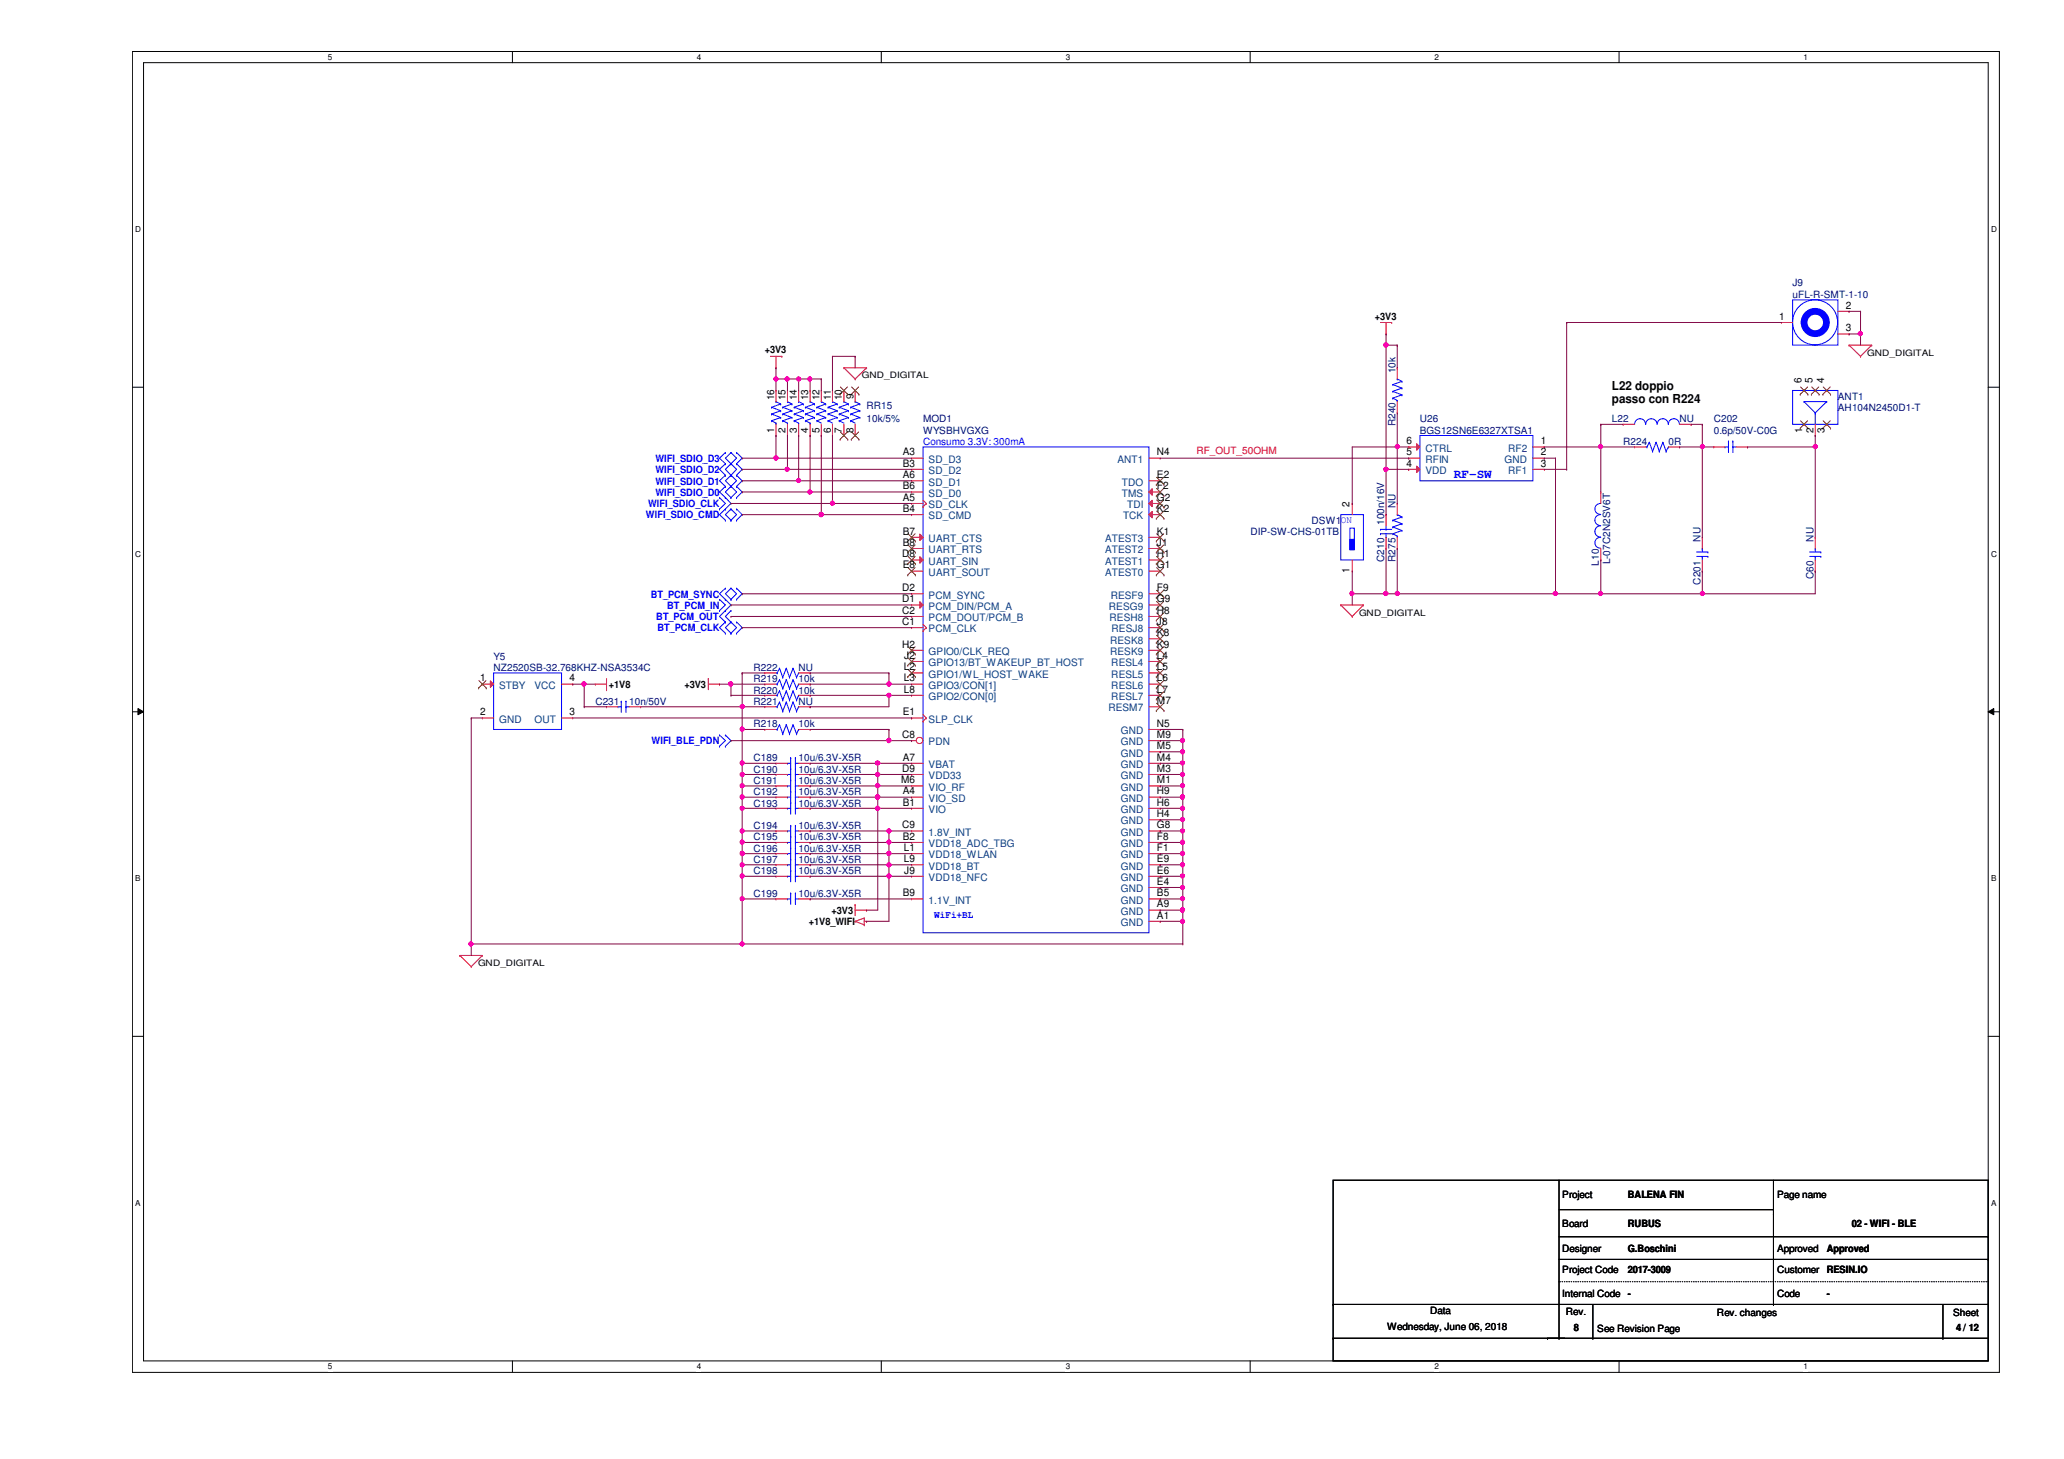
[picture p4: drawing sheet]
<svg xmlns="http://www.w3.org/2000/svg" width="297mm" height="210mm" viewBox="0 0 297 210" stroke-linecap="round" stroke-linejoin="round" font-family="sans-serif">
<defs><g id="words">
<g font-size="1.8">
<text x="232" y="56.2">L22 doppio</text>
<text x="232" y="58">passo con R224</text>
</g>
<text font-size="1.8" fill="#00f" x="209.2" y="68.7">RF-SW</text>
<g font-size="1.5">
<text x="256" y="46">1</text>
<text x="265.6" y="44.4">2</text>
<text x="265.6" y="47.7">3</text>
<text x="259.2" y="55" transform="rotate(-90 259.2 55)">6</text>
<text x="260.9" y="55" transform="rotate(-90 260.9 55)">5</text>
<text x="262.5" y="55" transform="rotate(-90 262.5 55)">4</text>
<text x="129.9" y="65.5">A3</text>
<text x="166.5" y="65.5">N4</text>
<text x="202.4" y="65.5">5</text>
<text x="202.4" y="63.9">6</text>
<text x="221.7" y="63.9">1</text>
<text x="221.7" y="65.5">2</text>
<text x="129.9" y="68.8">A6</text>
<text x="129.9" y="67.1">B3</text>
<text x="129.9" y="70.4">B6</text>
<text x="166.5" y="68.8">E2</text>
<text x="166.5" y="70.4">F2</text>
<text x="202.4" y="67.1">4</text>
<text x="221.7" y="67.1">3</text>
<text x="129.9" y="76.9">B7</text>
<text x="129.9" y="72.1">A5</text>
<text x="129.9" y="73.7">B4</text>
<text x="166.5" y="72.1">G2</text>
<text x="166.5" y="73.7">K2</text>
<text x="166.5" y="76.9">K1</text>
<text x="194.2" y="72.9" transform="rotate(-90 194.2 72.9)">2</text>
<text x="129.8" y="80.2">D8</text>
<text x="129.9" y="78.5">B8</text>
<text x="129.9" y="81.8">E8</text>
<text x="166.5" y="81.8">G1</text>
<text x="166.5" y="80.2">H1</text>
<text x="166.5" y="78.5">J1</text>
<text x="194.2" y="82.5" transform="rotate(-90 194.2 82.5)">1</text>
<text x="129.8" y="89.9">C1</text>
<text x="129.8" y="88.3">C2</text>
<text x="129.8" y="86.7">D1</text>
<text x="129.8" y="85">D2</text>
<text x="166.5" y="85">F9</text>
<text x="166.5" y="86.7">G9</text>
<text x="166.5" y="88.3">H8</text>
<text x="166.5" y="89.9">J8</text>
<text x="129.8" y="93.2">H2</text>
<text x="130.1" y="94.8">J2</text>
<text x="166.5" y="91.5">K8</text>
<text x="166.5" y="93.2">K9</text>
<text x="166.5" y="94.8">L4</text>
<text x="69.1" y="98">1</text>
<text x="82" y="98">4</text>
<text x="130.1" y="96.4">L2</text>
<text x="130.1" y="98">L3</text>
<text x="130.1" y="99.7">L8</text>
<text x="166.5" y="96.4">L5</text>
<text x="166.5" y="98">L6</text>
<text x="166.5" y="99.7">L7</text>
<text x="166.5" y="101.3">M7</text>
<text x="69.1" y="102.9">2</text>
<text x="82" y="102.9">3</text>
<text x="129.8" y="106.2">C8</text>
<text x="129.9" y="102.9">E1</text>
<text x="166.5" y="107.8">M5</text>
<text x="166.5" y="106.2">M9</text>
<text x="166.5" y="104.6">N5</text>
<text x="129.7" y="112.7">M6</text>
<text x="129.8" y="111">D9</text>
<text x="129.9" y="109.4">A7</text>
<text x="166.5" y="112.7">M1</text>
<text x="166.5" y="111">M3</text>
<text x="166.5" y="109.4">M4</text>
<text x="129.8" y="119.2">C9</text>
<text x="129.9" y="114.3">A4</text>
<text x="129.9" y="115.9">B1</text>
<text x="166.5" y="119.2">G8</text>
<text x="166.5" y="117.6">H4</text>
<text x="166.5" y="115.9">H6</text>
<text x="166.5" y="114.3">H9</text>
<text x="129.9" y="120.8">B2</text>
<text x="130.1" y="122.4">L1</text>
<text x="130.1" y="124">L9</text>
<text x="130.1" y="125.7">J9</text>
<text x="166.5" y="125.7">E6</text>
<text x="166.5" y="124">E9</text>
<text x="166.5" y="122.4">F1</text>
<text x="166.5" y="120.8">F8</text>
<text x="129.9" y="128.9">B9</text>
<text x="166.5" y="130.6">A9</text>
<text x="166.5" y="128.9">B5</text>
<text x="166.5" y="127.3">E4</text>
<text x="166.5" y="132.2">A1</text>
</g>
<g font-size="1.5" fill="#004080">
<text x="205.1" y="65">CTRL</text>
<text x="217" y="65">RF2</text>
<text x="133.6" y="66.6">SD_D3</text>
<text x="133.6" y="69.8">SD_D1</text>
<text x="133.6" y="68.2">SD_D2</text>
<text x="133.6" y="71.5">SD_D0</text>
<text x="160.8" y="66.6">ANT1</text>
<text x="161.5" y="69.8">TDO</text>
<text x="161.5" y="71.5">TMS</text>
<text x="205.1" y="68.2">VDD</text>
<text x="205.1" y="66.6">RFIN</text>
<text x="216.5" y="66.6">GND</text>
<text x="217" y="68.2">RF1</text>
<text x="133.6" y="78">UART_CTS</text>
<text x="133.6" y="73.1">SD_CLK</text>
<text x="133.6" y="74.7">SD_CMD</text>
<text x="159" y="78">ATEST3</text>
<text x="161.6" y="74.7">TCK</text>
<text x="162.2" y="73.1">TDI</text>
<text x="133.6" y="79.6">UART_RTS</text>
<text x="133.6" y="81.2">UART_SIN</text>
<text x="133.6" y="82.8">UART_SOUT</text>
<text x="159" y="82.8">ATEST0</text>
<text x="159" y="81.2">ATEST1</text>
<text x="159" y="79.6">ATEST2</text>
<text x="133.6" y="89.4">PCM_DOUT/PCM_B</text>
<text x="133.6" y="87.7">PCM_DIN/PCM_A</text>
<text x="133.6" y="86.1">PCM_SYNC</text>
<text x="159.6" y="87.7">RESG9</text>
<text x="159.7" y="89.4">RESH8</text>
<text x="159.9" y="86.1">RESF9</text>
<text x="133.6" y="91">PCM_CLK</text>
<text x="133.6" y="94.2">GPIO0/CLK_REQ</text>
<text x="133.6" y="95.8">GPIO13/BT_WAKEUP_BT_HOST</text>
<text x="159.8" y="92.6">RESK8</text>
<text x="159.8" y="94.2">RESK9</text>
<text x="159.9" y="95.8">RESL4</text>
<text x="160" y="91">RESJ8</text>
<text x="71.8" y="99.1">STBY</text>
<text x="76.9" y="99.1">VCC</text>
<text x="133.6" y="97.5">GPIO1/WL_HOST_WAKE</text>
<text x="133.6" y="99.1">GPIO3/CON[1]</text>
<text x="133.6" y="100.7">GPIO2/CON[0]</text>
<text x="159.9" y="97.5">RESL5</text>
<text x="159.9" y="99.1">RESL6</text>
<text x="159.9" y="100.7">RESL7</text>
<text x="71.8" y="104">GND</text>
<text x="76.9" y="104">OUT</text>
<text x="133.6" y="107.2">PDN</text>
<text x="133.6" y="104">SLP_CLK</text>
<text x="159.5" y="102.4">RESM7</text>
<text x="161.3" y="107.2">GND</text>
<text x="161.3" y="105.6">GND</text>
<text x="133.6" y="110.5">VBAT</text>
<text x="133.6" y="112.1">VDD33</text>
<text x="133.6" y="113.7">VIO_RF</text>
<text x="161.3" y="113.7">GND</text>
<text x="161.3" y="112.1">GND</text>
<text x="161.3" y="110.5">GND</text>
<text x="161.3" y="108.8">GND</text>
<text x="133.6" y="115.4">VIO_SD</text>
<text x="133.6" y="117">VIO</text>
<text x="161.3" y="118.6">GND</text>
<text x="161.3" y="117">GND</text>
<text x="161.3" y="115.4">GND</text>
<text x="133.6" y="121.9">VDD18_ADC_TBG</text>
<text x="133.6" y="120.2">1.8V_INT</text>
<text x="133.6" y="123.5">VDD18_WLAN</text>
<text x="133.6" y="125.1">VDD18_BT</text>
<text x="161.3" y="125.1">GND</text>
<text x="161.3" y="123.5">GND</text>
<text x="161.3" y="121.9">GND</text>
<text x="161.3" y="120.2">GND</text>
<text x="133.6" y="130">1.1V_INT</text>
<text x="133.6" y="126.7">VDD18_NFC</text>
<text x="161.3" y="131.6">GND</text>
<text x="161.3" y="130">GND</text>
<text x="161.3" y="128.4">GND</text>
<text x="161.3" y="126.7">GND</text>
<text x="161.3" y="133.2">GND</text>
</g>
<g font-size="1.4" fill="#000080">
<text x="258" y="41.1">J9</text>
<text x="258" y="42.9">uFL-R-SMT-1-10</text>
<text x="200.8" y="53.7" transform="rotate(-90 200.8 53.7)">10k</text>
<text x="124.7" y="58.8">RR15</text>
<text x="264.5" y="57.5">ANT1</text>
<text x="264.5" y="59.1">AH104N2450D1-T</text>
<text x="124.7" y="60.7">10k/5%</text>
<text x="132.8" y="60.7">MOD1</text>
<text x="132.8" y="62.4">WYSBHVGXG</text>
<text x="200.8" y="61.3" transform="rotate(-90 200.8 61.3)">R240</text>
<text x="204.3" y="60.7">U26</text>
<text x="204.3" y="62.4">BGS12SN6E6327XTSA1</text>
<text x="232" y="60.7">L22</text>
<text x="233.6" y="64">R224</text>
<text x="240.1" y="64">0R</text>
<text x="241.7" y="60.7">NU</text>
<text x="246.6" y="60.7">C202</text>
<text x="246.6" y="62.4">0.6p/50V-C0G</text>
<text x="180" y="77">DIP-SW-CHS-01TB</text>
<text x="188.8" y="75.4">DSW1</text>
<text x="199.2" y="75.5" transform="rotate(-90 199.2 75.5)">100n/16V</text>
<text x="200.8" y="73.1" transform="rotate(-90 200.8 73.1)">NU</text>
<text x="244.7" y="77.9" transform="rotate(-90 244.7 77.9)">NU</text>
<text x="261" y="77.9" transform="rotate(-90 261 77.9)">NU</text>
<text x="199.2" y="80.9" transform="rotate(-90 199.2 80.9)">C210</text>
<text x="200.8" y="80.9" transform="rotate(-90 200.8 80.9)">R275</text>
<text x="230.1" y="81.4" transform="rotate(-90 230.1 81.4)">L10</text>
<text x="231.7" y="81.2" transform="rotate(-90 231.7 81.2)">L-07C2N2SV6T</text>
<text x="261" y="83.3" transform="rotate(-90 261 83.3)">C60</text>
<text x="244.7" y="84.1" transform="rotate(-90 244.7 84.1)">C201</text>
<text x="71" y="94.9">Y5</text>
<text x="71" y="96.5">NZ2520SB-32.768KHZ-NSA3534C</text>
<text x="85.7" y="101.4">C231</text>
<text x="90.6" y="101.4">10n/50V</text>
<text x="108.5" y="98.2">R219</text>
<text x="108.5" y="99.8">R220</text>
<text x="108.5" y="101.4">R221</text>
<text x="108.5" y="96.5">R222</text>
<text x="114.9" y="98.2">10k</text>
<text x="114.9" y="99.8">10k</text>
<text x="114.9" y="101.4">NU</text>
<text x="114.9" y="96.5">NU</text>
<text x="108.5" y="104.6">R218</text>
<text x="114.9" y="104.6">10k</text>
<text x="108.5" y="109.5">C189</text>
<text x="108.5" y="111.2">C190</text>
<text x="108.5" y="112.8">C191</text>
<text x="114.9" y="109.5">10u/6.3V-X5R</text>
<text x="114.9" y="111.2">10u/6.3V-X5R</text>
<text x="114.9" y="112.8">10u/6.3V-X5R</text>
<text x="108.5" y="114.4">C192</text>
<text x="108.5" y="116">C193</text>
<text x="108.5" y="119.3">C194</text>
<text x="114.9" y="114.4">10u/6.3V-X5R</text>
<text x="114.9" y="116">10u/6.3V-X5R</text>
<text x="114.9" y="119.3">10u/6.3V-X5R</text>
<text x="108.5" y="120.9">C195</text>
<text x="108.5" y="122.6">C196</text>
<text x="108.5" y="124.2">C197</text>
<text x="108.5" y="125.8">C198</text>
<text x="114.9" y="120.9">10u/6.3V-X5R</text>
<text x="114.9" y="122.6">10u/6.3V-X5R</text>
<text x="114.9" y="124.2">10u/6.3V-X5R</text>
<text x="114.9" y="125.8">10u/6.3V-X5R</text>
<text x="108.5" y="129">C199</text>
<text x="114.9" y="129">10u/6.3V-X5R</text>
</g>
<g font-size="1.4">
<text x="197.9" y="46">+3V3</text>
<text x="110.1" y="50.8">+3V3</text>
<text x="111.4" y="57.6" transform="rotate(-90 111.4 57.6)">16</text>
<text x="113" y="57.6" transform="rotate(-90 113 57.6)">15</text>
<text x="114.7" y="57.6" transform="rotate(-90 114.7 57.6)">14</text>
<text x="116.3" y="57.6" transform="rotate(-90 116.3 57.6)">13</text>
<text x="117.9" y="57.6" transform="rotate(-90 117.9 57.6)">12</text>
<text x="119.5" y="57.6" transform="rotate(-90 119.5 57.6)">11</text>
<text x="121.2" y="57.6" transform="rotate(-90 121.2 57.6)">10</text>
<text x="122.8" y="57.4" transform="rotate(-90 122.8 57.4)">9</text>
<text x="111.4" y="62.4" transform="rotate(-90 111.4 62.4)">1</text>
<text x="113" y="62.4" transform="rotate(-90 113 62.4)">2</text>
<text x="114.7" y="62.4" transform="rotate(-90 114.7 62.4)">3</text>
<text x="116.3" y="62.4" transform="rotate(-90 116.3 62.4)">4</text>
<text x="117.9" y="62.4" transform="rotate(-90 117.9 62.4)">5</text>
<text x="119.5" y="62.4" transform="rotate(-90 119.5 62.4)">6</text>
<text x="121.2" y="62.4" transform="rotate(-90 121.2 62.4)">7</text>
<text x="122.8" y="62.4" transform="rotate(-90 122.8 62.4)">8</text>
<text x="259.3" y="62.4" transform="rotate(-90 259.3 62.4)">1</text>
<text x="261" y="62.4" transform="rotate(-90 261 62.4)">2</text>
<text x="262.6" y="62.4" transform="rotate(-90 262.6 62.4)">3</text>
<text x="87.6" y="99">+1V8</text>
<text x="98.5" y="99">+3V3</text>
<text x="119.7" y="131.5">+3V3</text>
<text x="116.4" y="133.1">+1V8_WIFI</text>
<text x="224.8" y="172.4">Project</text>
<text x="234.3" y="172.4">BALENA FIN</text>
<text x="255.7" y="172.4">Page name</text>
<text x="224.8" y="176.5">Board</text>
<text x="234.3" y="176.5">RUBUS</text>
<text x="266.5" y="176.5">02 - WIFI - BLE</text>
<text x="224.8" y="183.2">Project Code</text>
<text x="224.8" y="180.1">Designer</text>
<text x="234.3" y="183.2">2017-3009</text>
<text x="234.3" y="180.1">G.Boschini</text>
<text x="255.7" y="180.1">Approved</text>
<text x="255.7" y="183.2">Customer</text>
<text x="262.9" y="183.2">RESIN.IO</text>
<text x="262.9" y="180.1">Approved</text>
<text x="199.6" y="191.3">Wednesday, June 06, 2018</text>
<text x="205.8" y="189">Data</text>
<text x="224.8" y="186.6">Internal Code</text>
<text x="225.3" y="189.2">Rev.</text>
<text x="226.5" y="191.5">8</text>
<text x="229.9" y="191.6">See Revision Page</text>
<text x="234.3" y="186.6">-</text>
<text x="247.1" y="189.4">Rev. changes</text>
<text x="255.7" y="186.6">Code</text>
<text x="262.9" y="186.6">-</text>
<text x="281.1" y="189.4">Sheet</text>
<text x="281.5" y="191.5">4 / 12</text>
</g>
<g font-size="1.4" fill="#00f">
<text x="132.8" y="64">Consumo 3.3V: 300mA</text>
<text x="94.3" y="66.5">WIFI_SDIO_D3</text>
<text x="94.3" y="68.1">WIFI_SDIO_D2</text>
<text x="94.3" y="69.7">WIFI_SDIO_D1</text>
<text x="94.3" y="71.3">WIFI_SDIO_D0</text>
<text x="93" y="74.6">WIFI_SDIO_CMD</text>
<text x="93.3" y="72.9">WIFI_SDIO_CLK</text>
<text x="193" y="75.2">ON</text>
<text x="93.6" y="86">BT_PCM_SYNC</text>
<text x="94.4" y="89.2">BT_PCM_OUT</text>
<text x="96" y="87.6">BT_PCM_IN</text>
<text x="94.6" y="90.8">BT_PCM_CLK</text>
<text x="93.8" y="107.1">WIFI_BLE_PDN</text>
<text x="134.5" y="132.1">WiFi+BL</text>
</g>
<text font-size="1.4" fill="#f00" x="172.2" y="65.4">RF_OUT_50OHM</text>
<g font-size="1.3">
<text x="268.7" y="51.2">GND_DIGITAL</text>
<text x="124" y="54.4">GND_DIGITAL</text>
<text x="195.6" y="88.6">GND_DIGITAL</text>
<text x="68.8" y="138.9">GND_DIGITAL</text>
</g>
<g font-size="1.2">
<text x="47.2" y="8.6">5</text>
<text x="100.3" y="8.6">4</text>
<text x="153.4" y="8.6">3</text>
<text x="206.5" y="8.6">2</text>
<text x="259.5" y="8.6">1</text>
<text x="19.5" y="33.4">D</text>
<text x="286.6" y="33.4">D</text>
<text x="19.5" y="80.1">C</text>
<text x="286.6" y="80.1">C</text>
<text x="19.5" y="126.8">B</text>
<text x="286.6" y="126.8">B</text>
<text x="19.5" y="173.5">A</text>
<text x="286.6" y="173.5">A</text>
<text x="47.2" y="197">5</text>
<text x="100.3" y="197">4</text>
<text x="153.4" y="197">3</text>
<text x="206.5" y="197">2</text>
<text x="259.5" y="197">1</text>
</g>
</g></defs>
<path d="M19.1 7.4h268.6v190h-268.6zM20.7 9h265.4v186.8h-265.4z" fill="none" stroke="#000" stroke-width=".14"/>
<g fill="#fff">
<path d="M47.2 7.6h.6v1.3h-.6z"/>
<path d="M47.2 196h.6v1.3h-.6z"/>
</g>
<path d="M73.7 7.4v1.6M73.7 195.8v1.6" fill="none" stroke="#000" stroke-width=".14"/>
<g fill="#fff">
<path d="M100.3 7.6h.6v1.3h-.6z"/>
<path d="M100.3 196h.6v1.3h-.6z"/>
</g>
<path d="M126.8 7.4v1.6M126.8 195.8v1.6" fill="none" stroke="#000" stroke-width=".14"/>
<g fill="#fff">
<path d="M153.4 7.6h.6v1.3h-.6z"/>
<path d="M153.4 196h.6v1.3h-.6z"/>
</g>
<path d="M179.9 7.4v1.6M179.9 195.8v1.6" fill="none" stroke="#000" stroke-width=".14"/>
<g fill="#fff">
<path d="M206.5 7.6h.6v1.3h-.6z"/>
<path d="M206.5 196h.6v1.3h-.6z"/>
</g>
<path d="M233 7.4v1.6M233 195.8v1.6" fill="none" stroke="#000" stroke-width=".14"/>
<g fill="#fff">
<path d="M259.5 7.6h.6v1.3h-.6z"/>
<path d="M259.5 196h.6v1.3h-.6z"/>
<path d="M19.5 32.3h.8v1.4h-.8z"/>
<path d="M286.6 32.3h.8v1.4h-.8z"/>
<path d="M19.5 79h.8v1.3h-.8z"/>
<path d="M286.6 79h.8v1.3h-.8z"/>
</g>
<path d="M19.1 55.7h1.6M286.1 55.7h1.6" fill="none" stroke="#000" stroke-width=".14"/>
<g fill="#fff">
<path d="M19.5 125.7h.7v1.3h-.7z"/>
<path d="M286.6 125.7h.7v1.3h-.7z"/>
</g>
<path d="M19.1 102.4h1.6M19.9 101.9l.8 .5-.8 .4zM286.1 102.4l.8-.5v.9zM286.1 102.4h1.6" fill="none" stroke="#000" stroke-width=".14"/>
<path d="M19.9 101.9l.8 .5-.8 .4zM286.1 102.4l.8-.5v.9z" fill="#000"/>
<g fill="#fff">
<path d="M19.5 172.4h.7v1.3h-.7z"/>
<path d="M286.6 172.4h.7v1.3h-.7z"/>
</g>
<g fill="none" stroke="#000" stroke-width=".14">
<path d="M19.1 149.1h1.6M286.1 149.1h1.6M191.9 169.8h94.2v26h-94.2zM224.4 177.9h61.7M224.4 169.8v22.7M224.4 174h30.8M255.2 174.7h.1M255.2 174h.1M255.2 169.8v17.9M286.1 177.9h.1M191.9 192.5h.1M191.9 187.7h.1"/>
<path d="M191.9 192.5h94.2M191.9 187.7h94.2M222.7 192.5h.1M224.4 192.5h.1M224.4 181.2h61.7M229.2 192.5h.1M229.2 187.7v4.8M255.2 187.7h.1M279.6 192.5h.1M279.6 187.7v4.8M286.1 181.2h.1"/>
</g>
<g fill="none" stroke="#f00" stroke-width=".14">
<path d="M110.9 51.3h1.6M111.7 52.9h.1M111.7 56.2h.1M111.7 51.3v1.6M111.7 56.2v1.6M112.5 51.3h.1M113.3 56.2h.1M113.3 56.2v1.6M114.9 56.2h.1M114.9 56.2v1.6M116.6 56.2h.1M116.6 56.2v1.6"/>
<path d="M118.2 56.2h.1M118.2 56.2v1.6M119.8 56.2h.1M119.8 56.2v1.6M121.5 52.9h.1M121.5 56.2h.1M121.5 52.9h3.2M121.5 52.9l1.6 1.6M121.5 56.2v1.6M123.1 54.5h.1M123.1 56.2h.1M123.1 56.2v1.6"/>
<path d="M124.7 52.9h.1M124.7 52.9l-1.6 1.6M198.7 46.4h1.6M199.5 48h.1M199.5 46.4v1.6M200.3 46.4h.1M201.1 52.9h.1M201.1 59.4h.1M201.1 52.9v1.6M201.1 57.8v1.6M266.1 49.7h.1M266.1 49.7h3.3"/>
<path d="M266.1 49.7l1.7 1.6M267.8 51.3h.1M269.4 49.7h.1M269.4 49.7l-1.6 1.6M111.7 62.7h.1M111.7 61v1.7M113.3 62.7h.1M113.3 61v1.7M114.9 62.7h.1M114.9 61v1.7M116.6 62.7h.1M116.6 61v1.7"/>
<path d="M118.2 62.7h.1M118.2 61v1.7M119.8 62.7h.1M119.8 61v1.7M121.5 62.7h.1M121.5 61v1.7M123.1 62.7h.1M123.1 61v1.7M85.7 98.4h.1M85.7 98.4h1.6M87.3 99.2h.1M87.3 97.6v1.6"/>
<path d="M101.9 97.6h.1M101.9 98.4h1.6M101.9 97.6v1.6M103.5 98.4h.1M193 87h.1M193 87h3.2M193 87l1.6 1.7M194.6 88.7h.1M196.2 87h.1M196.2 87l-1.6 1.7M110.1 104.9h.1M110.1 104.9h1.6"/>
<path d="M114.9 104.9h1.7M116.6 104.9h.1M66.2 137.5h.1M66.2 137.5h3.2M66.2 137.5l1.6 1.6M67.8 139.1h.1M69.4 137.5h.1M69.4 137.5l-1.6 1.6M111.7 121.2h.1M111.7 121.2h1.6M114.9 121.2h1.7M116.6 121.2h.1"/>
<path d="M123.1 130.1h.1M123.1 132.5h.1M123.1 130.9h1.6M123.1 130.1v1.6M123.1 132.5l1.3 .6M124.4 133.1h.1M124.4 132.1h.1M124.4 132.1v1M124.4 132.5h.3M124.4 132.1l-1.3 .4M124.7 130.9h.1M124.7 132.5h.1"/>
</g>
<g fill="none" stroke="#00f" stroke-width=".14">
<path d="M111 59.6h.1M111 58.6h.1M111 59.6l1.4 .5M111 58.6l1.4 .5M111.7 57.8h.1M111.7 57.8l.7 .3M112.4 59.1h.1M112.4 58.1h.1M112.4 59.1l-1.4 .5M112.4 58.1l-1.4 .5M112.6 58.6h.1M112.6 59.6h.1"/>
<path d="M112.6 58.6l1.4 .5M112.6 59.6l1.4 .5M113.3 57.8h.1M113.3 57.8l.7 .3M114 58.1h.1M114 59.1h.1M114 58.1l-1.4 .5M114 59.1l-1.4 .5M114.3 58.6h.1M114.3 59.6h.1M114.3 58.6l1.3 .5M114.3 59.6l1.3 .5"/>
<path d="M114.9 57.8h.1M114.9 57.8l.7 .3M115.6 58.1h.1M115.6 59.1h.1M115.6 58.1l-1.3 .5M115.6 59.1l-1.3 .5M115.9 58.6h.1M115.9 59.6h.1M115.9 58.6l1.3 .5M115.9 59.6l1.3 .5M116.6 57.8h.1M116.6 57.8l.6 .3"/>
<path d="M117.2 58.1h.1M117.2 59.1h.1M117.2 58.1l-1.3 .5M117.2 59.1l-1.3 .5M117.6 58.6h.1M117.6 59.6h.1M117.6 58.6l1.2 .5M117.6 59.6l1.2 .5M118.2 57.8h.1M118.2 57.8l.6 .3M118.8 58.1h.1M118.8 59.1h.1"/>
<path d="M118.8 58.1l-1.2 .5M118.8 59.1l-1.2 .5M119.2 58.6h.1M119.2 59.6h.1M119.2 58.6l1.3 .5M119.2 59.6l1.3 .5M119.8 57.8h.1M119.8 57.8l.7 .3M120.5 58.1h.1M120.5 59.1h.1M120.5 58.1l-1.3 .5M120.5 59.1l-1.3 .5"/>
<path d="M120.8 58.6h.1M120.8 59.6h.1M120.8 58.6l1.3 .5M120.8 59.6l1.3 .5M121.5 57.8h.1M121.5 57.8l.6 .3M122.1 58.1h.1M122.1 59.1h.1M122.1 58.1l-1.3 .5M122.1 59.1l-1.3 .5M122.4 58.6h.1M122.4 59.6h.1"/>
<path d="M122.4 58.6l1.3 .5M122.4 59.6l1.3 .5M123.1 57.8h.1M123.1 57.8l.6 .3M123.7 58.1h.1M123.7 59.1h.1M123.7 58.1l-1.3 .5M123.7 59.1l-1.3 .5M200.4 57.3h.1M200.4 56.3h.1M200.4 55.3h.1M200.4 57.3l.7 .3"/>
<path d="M200.4 56.3l1.4 .5M200.4 55.3l1.4 .5M201.1 54.5h.1M201.1 57.6h.1M201.1 54.5l.7 .4M201.1 57.6v.2M201.8 56.8h.1M201.8 55.8h.1M201.8 54.9h.1M201.8 56.8l-1.4 .5M201.8 55.8l-1.4 .5M201.8 54.9l-1.4 .4"/>
<path d="M103.5 73.2h.1M103.5 71.6h.1M103.5 71.6l.9 .8-.9 .8M104.4 66.7h.1M104.4 65.1h.1M104.4 68.4h.1M104.4 70h.1M104.4 71.6h.1M104.4 74.8h.1M104.4 73.2h.1M104.4 65.1l-.9 .8 .9 .8M104.4 66.7l-.9 .8 .9 .9"/>
<path d="M104.4 68.4l-.9 .8 .9 .8M104.4 70l-.9 .8 .9 .8M104.4 73.2l-.9 .8 .9 .8M104.4 71.6l.8 .8-.8 .8M105.2 66.7h.1M105.2 65.1h.1M105.2 68.4h.1M105.2 70h.1M105.2 71.6h.1M105.2 74.8h.1M105.2 73.2h.1M105.2 65.1l.8 .8-1.6 1.6 .8 .9"/>
<path d="M105.2 65.1l-.8 .8 1.6 1.6-.8 .9M105.2 68.4l.8 .8-1.6 1.6 .8 .8M105.2 68.4l-.8 .8 1.6 1.6-.8 .8M105.2 73.2l.8 .8-.8 .8M105.2 73.2l-.8 .8 .8 .8M106 65.1h.1M106 66.7h.1M106 68.4h.1M106 70h.1M106 71.6h.1M106 73.2h.1M106 74.8h.1"/>
<path d="M106 65.1l.8 .8-.8 .8M106 66.7l.8 .8-.8 .9M106 70l.8 .8-.8 .8M106 68.4l.8 .8-.8 .8M106 73.2l.8 .8-.8 .8M111 60.5h.1M111 60.5l.7 .4M111.7 60.9h.1M111.7 60.9v.1M112.4 60.1h.1M112.4 60.1l-1.4 .4M112.6 60.5h.1"/>
<path d="M112.6 60.5l.7 .4M113.3 60.9h.1M113.3 60.9v.1M114 60.1h.1M114 60.1l-1.4 .4M114.3 60.5h.1M114.3 60.5l.6 .4M114.9 60.9h.1M114.9 60.9v.1M115.6 60.1h.1M115.6 60.1l-1.3 .4M115.9 60.5h.1"/>
<path d="M115.9 60.5l.7 .4M116.6 60.9h.1M116.6 60.9v.1M117.2 60.1h.1M117.2 60.1l-1.3 .4M117.6 60.5h.1M117.6 60.5l.6 .4M118.8 60.1h.1M118.8 60.1l-1.2 .4M119.2 60.5h.1M119.2 60.5l.6 .4M120.5 60.1h.1"/>
<path d="M120.5 60.1l-1.3 .4M120.8 60.5h.1M120.8 60.5l.7 .4M122.1 60.1h.1M122.1 60.1l-1.3 .4M122.4 60.5h.1M122.4 60.5l.7 .4M123.7 60.1h.1M123.7 60.1l-1.3 .4M71 96.8h9.8v8.1h-9.8zM103.5 86.2h.1M103.5 87.8h.1"/>
<path d="M103.5 86.2l.9 .8-.9 .8M104.4 84.6h.1M104.4 86.2h.1M104.4 87.8h.1M104.4 89.5h.1M104.4 91.1h.1M104.4 86.2l.8 .8-1.7 1.7 .9 .8M104.4 84.6l-.9 .8 .9 .8M104.4 89.5l-.9 .8 .9 .8M105.2 84.6h.1M105.2 86.2h.1M105.2 87.8h.1"/>
<path d="M105.2 89.5h.1M105.2 91.1h.1M105.2 84.6l.8 .8-.8 .8M105.2 84.6l-.8 .8 .8 .8M105.2 87.8l-.8 .9 1.6 1.6-.8 .8M105.2 89.5l-.8 .8 .8 .8M106 86.2h.1M106 84.6h.1M106 91.1h.1M106 89.5h.1M106 84.6l.8 .8-.8 .8M106 89.5l.8 .8-.8 .8"/>
<path d="M103.5 105.7h.1M103.5 107.4h.1M103.5 105.7l.9 .9-.9 .8M104.4 107.4h.1M104.4 105.7h.1M104.4 105.7l.8 .9-.8 .8M111.7 104.9h.1M111.8 104.9h.1M112.2 104.3h.1M112.2 104.3l-.4 .6M112.2 104.3l.4 1.3M112.6 105.6h.1"/>
<path d="M113.2 104.3h.1M113.2 104.3l-.6 1.3M113.2 104.3l.4 1.3M113.6 105.6h.1M114.1 104.3h.1M114.1 104.3l-.5 1.3M114.1 104.3l.5 1.3M114.6 105.6h.1M114.9 104.9h.1M114.9 104.9l-.3 .7M113.3 121.2h.1M113.3 121.2h.5"/>
<path d="M113.8 120.4h.1M113.8 120.4v1.6M114.5 120.4h.1M114.5 121.2h.1M114.5 120.4v1.6M114.5 121.2h.4"/>
</g>
<path d="M224.4 184.4h61.7M286.1 184.4h.1" fill="none" stroke="#000" stroke-width=".14" stroke-dasharray="0 .3"/>
<g fill="none" stroke="#804000" stroke-width=".14">
<path d="M120.9 56.7h.1M120.9 55.7l1.1 1M122 55.7l-1.1 1M122 56.7h.1M122.5 56.7h.1M122.6 55.7l1 1M123.6 55.7l-1.1 1M123.6 56.7h.1M120.9 63.2h.1M120.9 62.1l1.1 1.1M122 62.1l-1.1 1.1M122 63.2h.1"/>
<path d="M122.5 63.2h.1M122.6 62.1l1 1.1M123.6 62.1l-1.1 1.1M123.6 63.2h.1"/>
</g>
<path d="M70.6 98l.4 .4-.4 .5z" fill="#f00"/>
<g fill="none" stroke="#f00" stroke-width=".14">
<path d="M256.4 46.4h.1M256.4 46.4h1.6M264.5 44.8h1.6M264.5 48h1.6M266.1 44.8h.1M266.1 48h.1M69.4 98.4h.1M69.4 98.4h1.6M70.6 98l.4 .4-.4 .5zM80.8 98.4h1.6M82.4 98.4h.1M110.1 98.4h.1"/>
<path d="M110.1 98.4h1.6M114.9 98.4h1.7M116.6 98.4h.1M69.4 103.3h.1M69.4 103.3h1.6M80.8 103.3h1.6M82.4 103.3h.1M110.1 100h.1M110.1 100h1.6M114.9 100h1.7M116.6 100h.1M111.7 122.8h.1"/>
<path d="M111.7 124.4h.1M111.7 122.8h1.6M111.7 124.4h1.6M114.9 122.8h1.7M114.9 124.4h1.7M116.6 122.8h.1M116.6 124.4h.1"/>
</g>
<path d="M68.9 99h.1M68.9 97.9l1.1 1.1M69.9 97.9l-1 1.1M70 99h.1" fill="none" stroke="#804000" stroke-width=".14"/>
<g fill="none" stroke="#00f" stroke-width=".14">
<path d="M258 43.1h6.5v6.6h-6.5zM193 74h3.2v6.6h-3.2zM111.7 98.4h.1M111.8 98.4h.1M112.2 97.8h.1M112.2 99.4h.1M112.2 97.8l-.4 .6M112.2 97.8l.4 1.3M112.2 99.4l-.4 .6M112.2 99.4l.4 1.3M112.6 99.1h.1M113.2 97.8h.1"/>
<path d="M113.2 99.4h.1M113.2 97.8l-.6 1.3M113.2 97.8l.4 1.3M113.2 99.4l-.6 1.3M113.2 99.4l.4 1.3M113.6 99.1h.1M114.1 97.8h.1M114.1 99.4h.1M114.1 97.8l-.5 1.3M114.1 97.8l.5 1.3M114.1 99.4l-.5 1.3M114.1 99.4l.5 1.3"/>
<path d="M114.6 99.1h.1M114.9 98.4h.1M114.9 98.4l-.3 .7M111.7 100h.1M111.8 100h.1M112.6 100.7h.1M113.6 100.7h.1M114.6 100.7h.1M114.9 100h.1M114.9 100l-.3 .7M113.3 122.8h.1M113.3 124.4h.1"/>
<path d="M113.3 122.8h.5M113.3 124.4h.5M113.8 122h.1M113.8 123.6h.1M113.8 122v3.3M114.5 122h.1M114.5 122.8h.1M114.5 123.6h.1M114.5 124.4h.1M114.5 122v3.3M114.5 122.8h.4M114.5 124.4h.4"/>
<circle cx="261.2" cy="46.4" r="3.2"/>
</g>
<circle cx="261.2" cy="46.4" r="1.61" fill="none" stroke="#00f" stroke-width=".97"/>
<path d="M194.3 77.6h.6v1.5h-.6z" fill-rule="evenodd" fill="#00f"/>
<g fill="none" stroke="#00f" stroke-width=".14">
<path d="M258 56.2h6.5v4.8h-6.5zM259.6 57.8h.1M259.6 57.8l1.6 1.6M259.6 57.8h3.3M261.2 59.4h.1M261.2 59.4v1.6M262.9 57.8h.1M262.9 57.8l-1.7 1.6M194.3 77.6h.6v1.5h-.6zM194.3 76h.6v3.1h-.6zM198.7 76.2h.1M198.7 76.8h.1"/>
<path d="M198.7 76.2h1.6M198.7 76.8h1.6M199.5 77.3h.1M199.5 76.2h.1M199.5 75.6v.6M199.5 76.8v.5M200.4 76.8h.1M200.4 75.8h.1M200.4 74.8h.1M200.4 76.8l.7 .3M200.4 75.8l1.4 .5M200.4 74.8l1.4 .6"/>
<path d="M201.1 74h.1M201.1 77.1h.1M201.1 74l.7 .4M201.1 77.1v.2M201.8 76.3h.1M201.8 75.4h.1M201.8 74.4h.1M201.8 76.3l-1.4 .5M201.8 75.4l-1.4 .4M201.8 74.4l-1.4 .4M204.3 62.7h16.3v6.5h-16.3zM235.2 61a.78 .78 0 0 1 .8-.8 .78 .78 0 0 1 .8 .8"/>
<path d="M236.9 61a.8 .8 0 0 1 .8-.8 .8 .8 0 0 1 .8 .8M236.9 64.3h.1M237 64.3h.1M237.4 63.6h.1M237.4 63.6l-.4 .7M237.4 63.6l.4 1.3M237.8 64.9h.1M238.3 63.6h.1M238.3 63.6l-.5 1.3M238.3 63.6l.5 1.3M238.5 61a.78 .78 0 0 1 .8-.8 .78 .78 0 0 1 .8 .8M238.8 64.9h.1"/>
<path d="M239.3 63.6h.1M239.3 63.6l-.5 1.3M239.3 63.6l.5 1.3M239.8 64.9h.1M240.1 61a.78 .78 0 0 1 .8-.8 .78 .78 0 0 1 .8 .8M240.1 64.3h.1M240.1 64.3l-.3 .6M244.2 79.4h1.6M245 78.9h.1M245 78.9v.5M245.8 79.4h.1M248.2 64.3h.1"/>
<path d="M248.2 64.3h.6M248.8 63.5h.1M248.8 63.5v1.6M249.4 63.5h.1M249.4 64.3h.1M249.4 63.5v1.6M249.4 64.3h.5M260.4 79.4h1.6M261.2 78.9h.1M261.2 78.9v.5M262 79.4h.1M244.2 80.1h1.6"/>
<path d="M245 80.1h.1M245 80.1v.5M245.8 80.1h.1M260.4 80.1h1.6M261.2 80.1h.1M261.2 80.1v.5M262 80.1h.1M88.9 101.7h.1M88.9 101.7h.5M89.4 100.9h.1M89.4 100.9v1.6M90.1 100.9h.1"/>
<path d="M90.1 101.7h.1M90.1 101.7h.5M90.1 100.9v1.6M111.7 101.7h.1M111.8 101.7h.1M112.2 101h.1M112.2 101l-.4 .7M112.2 101l.4 1.3M112.6 102.3h.1M113.2 101h.1M113.2 101l-.6 1.3M113.2 101l.4 1.3"/>
<path d="M113.3 109.8h.1M113.3 111.4h.1M113.3 113.1h.1M113.3 114.7h.1M113.3 116.3h.1M113.3 109.8h.5M113.3 111.4h.5M113.3 113.1h.5M113.3 114.7h.5M113.3 116.3h.5M113.6 102.3h.1M113.8 109h.1"/>
<path d="M113.8 110.6h.1M113.8 112.2h.1M113.8 113.9h.1M113.8 115.5h.1M113.8 109v8.1M114.1 101h.1M114.1 101l-.5 1.3M114.1 101l.5 1.3M114.5 109h.1M114.5 109.8h.1M114.5 110.6h.1M114.5 111.4h.1"/>
<path d="M114.5 112.2h.1M114.5 113.1h.1M114.5 113.9h.1M114.5 114.7h.1M114.5 115.5h.1M114.5 116.3h.1M114.5 109v8.1M114.5 109.8h.4M114.5 111.4h.4M114.5 113.1h.4M114.5 114.7h.4M114.5 116.3h.4"/>
<path d="M114.6 102.3h.1M114.9 101.7h.1M114.9 101.7l-.3 .6M113.3 126.1h.1M113.3 129.3h.1M113.3 126.1h.5M113.3 129.3h.5M113.8 125.3h.1M113.8 128.5h.1M113.8 125.3v1.6M113.8 128.5v1.6M114.5 125.3h.1"/>
<path d="M114.5 126.1h.1M114.5 128.5h.1M114.5 129.3h.1M114.5 125.3v1.6M114.5 128.5v1.6M114.5 126.1h.4M114.5 129.3h.4"/>
</g>
<g fill="none" stroke="#f00" stroke-width=".14">
<path d="M259.6 56.2h.1M261.2 56.2h.1M262.9 56.2h.1M194.6 72.4h.1M194.6 72.4v1.6M199.5 78.9h.1M199.5 74h.1M199.5 74v1.6M199.5 77.3v1.6M201.1 72.4h.1M201.1 78.9h.1M201.1 72.4v1.6"/>
<path d="M201.1 77.3v1.6M220.6 64.3h1.7M220.6 65.9h1.7M220.6 67.5h1.7M222.3 64.3h.1M222.3 65.9h.1M222.3 67.5h.1M233.6 61h.1M233.6 61h1.6M235.2 64.3h.1M235.2 64.3h1.7M240.1 64.3h1.6"/>
<path d="M241.7 64.3h.1M241.7 61h1.7M243.4 61h.1M245 77.3h.1M245 77.3v1.6M246.6 64.3h.1M246.6 64.3h1.6M249.9 64.3h1.6M251.5 64.3h.1M259.6 61h.1M261.2 77.3h.1M261.2 62.7h.1"/>
<path d="M261.2 61v1.7M261.2 77.3v1.6M262.9 61h.1M194.6 82.2h.1M194.6 80.6v1.6M245 82.2h.1M245 80.6v1.6M261.2 82.2h.1M261.2 80.6v1.6M87.3 101.7h.1M87.3 101.7h1.6M90.6 101.7h1.6"/>
<path d="M92.2 101.7h.1M110.1 101.7h.1M110.1 101.7h1.6M111.7 109.8h.1M111.7 111.4h.1M111.7 113.1h.1M111.7 114.7h.1M111.7 116.3h.1M111.7 109.8h1.6M111.7 111.4h1.6M111.7 113.1h1.6M111.7 114.7h1.6"/>
<path d="M111.7 116.3h1.6M114.9 101.7h1.7M114.9 109.8h1.7M114.9 111.4h1.7M114.9 113.1h1.7M114.9 114.7h1.7M114.9 116.3h1.7M116.6 101.7h.1M116.6 109.8h.1M116.6 111.4h.1M116.6 113.1h.1M116.6 114.7h.1"/>
<path d="M116.6 116.3h.1M111.7 126.1h.1M111.7 129.3h.1M111.7 126.1h1.6M111.7 129.3h1.6M114.9 126.1h1.7M114.9 129.3h1.7M116.6 126.1h.1M116.6 129.3h.1"/>
</g>
<g fill="none" stroke="#804000" stroke-width=".14">
<path d="M259.1 56.7h.1M259.1 55.7l1.1 1M260.1 55.7l-1 1M260.2 56.7h.1M260.7 56.7h.1M260.7 55.7l1.1 1M261.7 55.7l-1 1M261.8 56.7h.1M262.3 56.7h.1M262.4 55.7l1 1M263.4 55.7l-1.1 1M263.4 56.7h.1"/>
<path d="M259.1 61.6h.1M259.1 60.5l1.1 1.1M260.1 60.5l-1 1.1M260.2 61.6h.1M262.3 61.6h.1M262.4 60.5l1 1.1M263.4 60.5l-1.1 1.1M263.4 61.6h.1"/>
</g>
<path d="M203.9 67.1l.4 .4-.4 .5z" fill="#f00"/>
<path d="M202.7 67.5h.1M202.7 65.9h.1M202.7 67.5h1.6M202.7 65.9h1.6M203.9 67.1l.4 .4-.4 .5z" fill="none" stroke="#f00" stroke-width=".14"/>
<path d="M203.9 63.8l.4 .5-.4 .5z" fill="#f00"/>
<g fill="none" stroke="#f00" stroke-width=".14">
<path d="M202.7 64.3h.1M202.7 64.3h1.6M203.9 63.8l.4 .5-.4 .5zM131.2 114.7h.1M131.2 109.8h.1M131.2 116.3h.1M131.2 114.7h1.6M131.2 109.8h1.6M131.2 116.3h1.6M131.2 121.2h.1M131.2 129.3h.1M131.2 121.2h1.6"/>
<path d="M131.2 129.3h1.6"/>
</g>
<path d="M132.8 64.3h32.6v69.9h-32.6z" fill="none" stroke="#00f" stroke-width=".14"/>
<circle cx="132.3" cy="106.5" r=".46" fill="#fff"/>
<g fill="none" stroke="#f00" stroke-width=".14">
<path d="M165.4 69.2h1.6M167 69.2h.1M131.2 106.6h.1M131.2 119.5h.1M131.2 111.4h.1M131.2 103.3h.1M131.2 106.6h.7M131.2 119.5h1.6M131.2 111.4h1.6M131.2 103.3h1.6M132.8 103.8h.1M132.8 102.8l.5 .5"/>
<path d="M133.3 103.3h.1M133.3 103.3l-.5 .5"/>
<circle cx="132.3" cy="106.5" r=".46"/>
</g>
<path d="M166.4 69.7h.1M166.5 68.7l1 1M167.5 68.7l-1.1 1M167.5 69.7h.1" fill="none" stroke="#804000" stroke-width=".14"/>
<path d="M165.8 70.3v.9l-.4-.4z" fill="#f00"/>
<path d="M165.4 70.8h1.6M165.8 70.3v.9l-.4-.4zM167 70.8h.1" fill="none" stroke="#f00" stroke-width=".14"/>
<path d="M166.4 71.3h.1M166.5 70.3l1 1M167.5 70.3l-1.1 1M167.5 71.3h.1" fill="none" stroke="#804000" stroke-width=".14"/>
<path d="M165.8 72v.9l-.4-.5z" fill="#f00"/>
<path d="M165.4 72.4h1.6M165.8 72v.9l-.4-.5zM167 72.4h.1M131.2 126.1h.1M131.2 126.1h1.6" fill="none" stroke="#f00" stroke-width=".14"/>
<path d="M166.4 73h.1M166.5 71.9l1 1.1M167.5 71.9l-1.1 1.1M167.5 73h.1" fill="none" stroke="#804000" stroke-width=".14"/>
<path d="M165.8 73.6v.9l-.4-.5z" fill="#f00"/>
<g fill="none" stroke="#f00" stroke-width=".14">
<path d="M165.4 74h1.6M165.4 65.9h1.6M165.8 73.6v.9l-.4-.5zM167 74h.1M167 65.9h.1M131.2 90.3h.1M131.2 88.7h.1M131.2 88.7h1.6M131.2 90.3h1.6M132.8 90.8h.1M132.8 89.8l.5 .5M133.3 90.3h.1"/>
<path d="M133.3 90.3l-.5 .5M165.4 85.4h1.6M165.4 87h1.6M165.4 88.7h1.6M165.4 90.3h1.6M165.4 91.9h1.6M165.4 93.6h1.6M165.4 95.2h1.6M165.4 96.8h1.6M165.4 98.4h1.6M167 85.4h.1M167 87h.1"/>
<path d="M167 88.7h.1M167 90.3h.1M167 91.9h.1M167 93.6h.1M167 95.2h.1M167 96.8h.1M167 98.4h.1M131.2 113.1h.1M131.2 113.1h1.6M165.4 113.1h1.6M165.4 119.5h1.6M165.4 117.9h1.6"/>
<path d="M165.4 116.3h1.6M165.4 114.7h1.6M165.4 111.4h1.6M165.4 109.8h1.6M165.4 108.2h1.6M165.4 106.6h1.6M165.4 104.9h1.6M165.4 100h1.6M165.4 101.7h1.6M167 119.5h.1M167 117.9h.1M167 116.3h.1"/>
<path d="M167 114.7h.1M167 113.1h.1M167 111.4h.1M167 109.8h.1M167 108.2h.1M167 106.6h.1M167 104.9h.1M167 100h.1M167 101.7h.1M131.2 122.8h.1M131.2 124.4h.1M131.2 122.8h1.6"/>
<path d="M131.2 124.4h1.6M165.4 122.8h1.6M165.4 124.4h1.6M165.4 132.5h1.6M165.4 130.9h1.6M165.4 129.3h1.6M165.4 127.7h1.6M165.4 126.1h1.6M165.4 121.2h1.6M167 132.5h.1M167 130.9h.1M167 129.3h.1"/>
<path d="M167 127.7h.1M167 126.1h.1M167 124.4h.1M167 122.8h.1M167 121.2h.1"/>
</g>
<g fill="none" stroke="#804000" stroke-width=".14">
<path d="M166.4 74.6h.1M166.5 73.5l1 1.1M167.5 73.5l-1.1 1.1M167.5 74.6h.1M166.4 86h.1M166.4 87.6h.1M166.4 89.2h.1M166.4 90.8h.1M166.4 92.5h.1M166.4 94.1h.1M166.4 95.7h.1M166.4 97.4h.1"/>
<path d="M166.4 99h.1M166.5 84.9l1 1.1M166.5 86.5l1 1.1M166.5 88.2l1 1M166.5 89.8l1 1M166.5 91.4l1 1.1M166.5 93l1 1.1M166.5 94.7l1 1M166.5 96.3l1 1.1M166.5 97.9l1 1.1M166.5 99.5l1 1.1M167.5 84.9l-1.1 1.1"/>
<path d="M167.5 86.5l-1.1 1.1M167.5 88.2l-1.1 1M167.5 89.8l-1.1 1M167.5 91.4l-1.1 1.1M167.5 93l-1.1 1.1M167.5 94.7l-1.1 1M167.5 96.3l-1.1 1.1M167.5 97.9l-1.1 1.1M167.5 99.5l-1.1 1.1M167.5 86h.1M167.5 87.6h.1M167.5 89.2h.1"/>
<path d="M167.5 90.8h.1M167.5 92.5h.1M167.5 94.1h.1M167.5 95.7h.1M167.5 97.4h.1M167.5 99h.1M166.4 100.6h.1M166.4 102.2h.1M166.5 101.2l1 1M167.5 101.2l-1.1 1M167.5 100.6h.1M167.5 102.2h.1"/>
</g>
<path d="M132.4 86.6l.4 .4-.4 .5z" fill="#f00"/>
<path d="M131.2 87h.1M131.2 85.4h.1M131.2 87h1.6M131.2 85.4h1.6M132.4 86.6l.4 .4-.4 .5z" fill="none" stroke="#f00" stroke-width=".14"/>
<path d="M132.4 76.8l.4 .5-.4 .5z" fill="#f00"/>
<path d="M131.2 77.3h.1M131.2 78.9h.1M131.2 77.3h1.6M131.2 78.9h1.6M132.4 76.8l.4 .5-.4 .5z" fill="none" stroke="#f00" stroke-width=".14"/>
<path d="M130.6 77.9h.1M130.6 79.5h.1M130.7 76.8l1 1.1M130.7 78.4l1 1.1M131.7 76.8l-1.1 1.1M131.7 78.4l-1.1 1.1M131.7 77.9h.1M131.7 79.5h.1" fill="none" stroke="#804000" stroke-width=".14"/>
<path d="M132.4 80.1l.4 .5-.4 .4z" fill="#f00"/>
<g fill="none" stroke="#f00" stroke-width=".14">
<path d="M131.2 65.9h.1M131.2 72.4h.1M131.2 69.2h.1M131.2 67.5h.1M131.2 74h.1M131.2 70.8h.1M131.2 65.9h1.6M131.2 72.4h1.6M131.2 69.2h1.6M131.2 67.5h1.6M131.2 74h1.6M131.2 70.8h1.6"/>
<path d="M132.8 72.9h.1M132.8 72l.5 .4M133.3 72.4h.1M133.3 72.4l-.5 .5M165.4 78.9h1.6M165.4 77.3h1.6M167 78.9h.1M167 77.3h.1M230.4 70.8h.1M230.4 70.8v1.6M230.4 78.9v1.7M110.1 96.8h.1"/>
<path d="M110.1 96.8h1.6M114.9 96.8h1.7M116.6 96.8h.1M131.2 80.6h.1M131.2 82.2h.1M131.2 93.6h.1M131.2 95.2h.1M131.2 96.8h.1M131.2 98.4h.1M131.2 80.6h1.6M131.2 82.2h1.6M131.2 93.6h1.6"/>
<path d="M131.2 95.2h1.6M131.2 96.8h1.6M131.2 98.4h1.6M132.4 80.1l.4 .5-.4 .4zM165.4 80.6h1.6M165.4 82.2h1.6M167 82.2h.1M167 80.6h.1M230.4 80.6h.1M111.7 119.5h.1M111.7 119.5h1.6M114.9 119.5h1.7"/>
<path d="M116.6 119.5h.1M131.2 100h.1M131.2 100h1.6"/>
</g>
<g fill="none" stroke="#804000" stroke-width=".14">
<path d="M166.4 79.5h.1M166.4 77.9h.1M166.5 78.4l1 1.1M166.5 76.8l1 1.1M167.5 78.4l-1.1 1.1M167.5 76.8l-1.1 1.1M167.5 79.5h.1M167.5 77.9h.1M130.6 81.1h.1M130.6 82.7h.1M130.6 94.1h.1M130.6 95.7h.1"/>
<path d="M130.6 97.4h.1M130.7 80.1l1 1M130.7 81.7l1 1M130.7 93l1 1.1M130.7 94.7l1 1M130.7 96.3l1 1.1M131.7 80.1l-1.1 1M131.7 81.7l-1.1 1M131.7 93l-1.1 1.1M131.7 94.7l-1.1 1M131.7 96.3l-1.1 1.1M131.7 81.1h.1"/>
<path d="M131.7 82.7h.1M131.7 94.1h.1M131.7 95.7h.1M131.7 97.4h.1M166.4 82.7h.1M166.4 81.1h.1M166.5 81.7l1 1M166.5 80.1l1 1M167.5 81.7l-1.1 1M167.5 80.1l-1.1 1M167.5 82.7h.1M167.5 81.1h.1"/>
</g>
<g fill="none" stroke="#00f" stroke-width=".14">
<path d="M230.4 77.3a.78 .78 0 0 0-.9 .8 .78 .78 0 0 0 .8 .8M230.4 75.6a.8 .8 0 0 0-.9 .8 .8 .8 0 0 0 .8 .9M230.4 74a.78 .78 0 0 0-.9 .8 .78 .78 0 0 0 .8 .8M230.4 72.4a.78 .78 0 0 0-.9 .8 .78 .78 0 0 0 .8 .8M111.7 96.8h.1M111.8 96.8h.1M112.2 96.1h.1M112.2 96.1l-.4 .7M112.2 96.1l.4 1.4M112.6 97.5h.1M113.2 96.1h.1M113.2 96.1l-.6 1.4"/>
<path d="M113.2 96.1l.4 1.4M113.6 97.5h.1M114.1 96.1h.1M114.1 96.1l-.5 1.4M114.1 96.1l.5 1.4M114.6 97.5h.1M114.9 96.8h.1M114.9 96.8l-.3 .7M113.3 119.5h.1M113.3 119.5h.5M113.8 118.7h.1M113.8 118.7v1.7"/>
<path d="M114.5 118.7h.1M114.5 119.5h.1M114.5 118.7v1.7M114.5 119.5h.4"/>
</g>
<path d="M225.5 46.4h.1M225.5 46.4h30.9M266.1 44.8h.1M266.1 48h.1M266.1 44.8h1.7M266.1 48h1.7M267.8 44.8h.1M267.8 48h.1M267.8 44.8v4.9" fill="none" stroke="#800040" stroke-width=".14"/>
<circle cx="267.7" cy="48" r=".3" fill="#f0f"/>
<circle cx="267.7" cy="48" r=".3" fill="none" stroke="#f0f" stroke-width=".14"/>
<path d="M167 65.9h35.7M202.7 65.9h.1M245 64.3h.1M245 64.3h1.6M245 64.3v13M261.2 62.7h.1M261.2 62.7v1.6" fill="none" stroke="#800040" stroke-width=".14"/>
<circle cx="245" cy="64.3" r=".3" fill="#f0f"/>
<circle cx="245" cy="64.3" r=".3" fill="none" stroke="#f0f" stroke-width=".14"/>
<path d="M251.5 64.3h.1M251.5 64.3h9.7" fill="none" stroke="#800040" stroke-width=".14"/>
<circle cx="261.2" cy="64.3" r=".3" fill="#f0f"/>
<circle cx="261.2" cy="64.3" r=".3" fill="none" stroke="#f0f" stroke-width=".14"/>
<path d="M261.2 64.3h.1M261.2 64.3v13M194.6 85.4h.1M194.6 85.4v1.6M245 82.2h.1M245 82.2v3.2M261.2 82.2h.1M261.2 82.2v3.2" fill="none" stroke="#800040" stroke-width=".14"/>
<circle cx="194.6" cy="85.4" r=".3" fill="#f0f"/>
<circle cx="194.6" cy="85.4" r=".3" fill="none" stroke="#f0f" stroke-width=".14"/>
<g fill="none" stroke="#800040" stroke-width=".14">
<path d="M105.2 72.4h.1M105.2 72.4h14.6M106.8 74h.1M106.8 70.8h.1M106.8 69.2h.1M106.8 67.5h.1M106.8 65.9h.1M106.8 74h11.4M106.8 70.8h9.8M106.8 69.2h8.1M106.8 67.5h6.5M106.8 65.9h4.9"/>
<path d="M105.2 88.7h.1M105.2 87h.1M105.2 88.7h26M105.2 87h26M106.8 90.3h.1M106.8 85.4h.1M106.8 90.3h24.4M106.8 85.4h24.4M116.6 109.8h.1M116.6 109.8h14.6M126.3 109.8h.1M126.3 116.3h.1"/>
<path d="M126.3 109.8v1.6M126.3 116.3v14.6M126.3 116.3h4.9"/>
</g>
<circle cx="126.3" cy="109.8" r=".31" fill="#f0f"/>
<circle cx="126.3" cy="109.8" r=".31" fill="none" stroke="#f0f" stroke-width=".14"/>
<g fill="none" stroke="#800040" stroke-width=".14">
<path d="M126.3 111.4h.1M126.3 113.1h.1M126.3 114.7h.1M126.3 111.4v4.9M126.3 113.1h4.9M127.9 119.5h.1M127.9 119.5h3.3M127.9 119.5v13h-3.2M116.6 129.3h.1M116.6 126.1h.1M116.6 126.1h14.6M116.6 129.3h14.6"/>
<path d="M124.7 132.5h.1M127.9 126.1h.1M127.9 124.4h.1M127.9 122.8h.1M127.9 121.2h.1M127.9 124.4h3.3M127.9 122.8h3.3M127.9 121.2h3.3"/>
</g>
<circle cx="127.9" cy="126" r=".3" fill="#f0f"/>
<circle cx="127.9" cy="126" r=".3" fill="none" stroke="#f0f" stroke-width=".14"/>
<path d="M116.6 124.4h.1M116.6 124.4h11.3" fill="none" stroke="#800040" stroke-width=".14"/>
<circle cx="127.9" cy="124.4" r=".3" fill="#f0f"/>
<circle cx="127.9" cy="124.4" r=".3" fill="none" stroke="#f0f" stroke-width=".14"/>
<path d="M116.6 122.8h.1M116.6 122.8h11.3" fill="none" stroke="#800040" stroke-width=".14"/>
<circle cx="127.9" cy="122.8" r=".31" fill="#f0f"/>
<circle cx="127.9" cy="122.8" r=".31" fill="none" stroke="#f0f" stroke-width=".14"/>
<path d="M116.6 121.2h.1M116.6 121.2h11.3" fill="none" stroke="#800040" stroke-width=".14"/>
<circle cx="127.9" cy="121.2" r=".3" fill="#f0f"/>
<circle cx="127.9" cy="121.2" r=".3" fill="none" stroke="#f0f" stroke-width=".14"/>
<path d="M116.6 119.5h.1M116.6 119.5h11.3" fill="none" stroke="#800040" stroke-width=".14"/>
<circle cx="127.9" cy="119.5" r=".3" fill="#f0f"/>
<circle cx="127.9" cy="119.5" r=".3" fill="none" stroke="#f0f" stroke-width=".14"/>
<path d="M116.6 116.3h.1M116.6 116.3h9.7" fill="none" stroke="#800040" stroke-width=".14"/>
<circle cx="126.3" cy="116.3" r=".31" fill="#f0f"/>
<circle cx="126.3" cy="116.3" r=".31" fill="none" stroke="#f0f" stroke-width=".14"/>
<path d="M116.6 114.7h.1M116.6 114.7h9.7" fill="none" stroke="#800040" stroke-width=".14"/>
<circle cx="126.3" cy="114.7" r=".32" fill="#f0f"/>
<circle cx="126.3" cy="114.7" r=".32" fill="none" stroke="#f0f" stroke-width=".14"/>
<path d="M116.6 113.1h.1M116.6 113.1h9.7" fill="none" stroke="#800040" stroke-width=".14"/>
<circle cx="126.3" cy="113" r=".31" fill="#f0f"/>
<circle cx="126.3" cy="113" r=".31" fill="none" stroke="#f0f" stroke-width=".14"/>
<path d="M116.6 111.4h.1M116.6 111.4h9.7" fill="none" stroke="#800040" stroke-width=".14"/>
<circle cx="126.3" cy="111.4" r=".31" fill="#f0f"/>
<circle cx="126.3" cy="111.4" r=".31" fill="none" stroke="#f0f" stroke-width=".14"/>
<path d="M106.8 109.8h.1M106.8 109.8h4.9M106.8 109.8v1.6M126.3 114.7h.1M126.3 111.4h.1M126.3 114.7h4.9M126.3 111.4h4.9M170.2 104.9h.1M170.2 104.9v1.7M67.8 135.8h39M106.8 135.8h.1" fill="none" stroke="#800040" stroke-width=".14"/>
<circle cx="170.2" cy="106.5" r=".31" fill="#f0f"/>
<circle cx="170.2" cy="106.5" r=".31" fill="none" stroke="#f0f" stroke-width=".14"/>
<path d="M167 104.9h.1M167 106.6h.1M167 108.2h.1M167 104.9h3.2M167 106.6h3.2M170.2 106.6h.1M170.2 106.6v1.6h-3.2" fill="none" stroke="#800040" stroke-width=".14"/>
<circle cx="170.2" cy="108.2" r=".3" fill="#f0f"/>
<circle cx="170.2" cy="108.2" r=".3" fill="none" stroke="#f0f" stroke-width=".14"/>
<path d="M167 109.8h.1M170.2 108.2h.1M170.2 108.2v1.6h-3.2" fill="none" stroke="#800040" stroke-width=".14"/>
<circle cx="170.2" cy="109.8" r=".3" fill="#f0f"/>
<circle cx="170.2" cy="109.8" r=".3" fill="none" stroke="#f0f" stroke-width=".14"/>
<path d="M167 111.4h.1M170.2 109.8h.1M170.2 109.8v1.6h-3.2" fill="none" stroke="#800040" stroke-width=".14"/>
<circle cx="170.2" cy="111.4" r=".3" fill="#f0f"/>
<circle cx="170.2" cy="111.4" r=".3" fill="none" stroke="#f0f" stroke-width=".14"/>
<path d="M167 113.1h.1M167 113.1h3.2M170.2 111.4h.1M170.2 113.1h.1M170.2 111.4v3.3" fill="none" stroke="#800040" stroke-width=".14"/>
<circle cx="170.2" cy="113" r=".3" fill="#f0f"/>
<circle cx="170.2" cy="113" r=".3" fill="none" stroke="#f0f" stroke-width=".14"/>
<path d="M167 114.7h.1M167 114.7h3.2M170.2 114.7h.1M170.2 114.7v1.6" fill="none" stroke="#800040" stroke-width=".14"/>
<circle cx="170.2" cy="116.3" r=".3" fill="#f0f"/>
<circle cx="170.2" cy="116.3" r=".3" fill="none" stroke="#f0f" stroke-width=".14"/>
<circle cx="170.2" cy="114.7" r=".31" fill="#f0f"/>
<circle cx="170.2" cy="114.7" r=".31" fill="none" stroke="#f0f" stroke-width=".14"/>
<path d="M167 116.3h.1M167 117.9h.1M167 116.3h3.2M167 117.9h3.2M170.2 116.3h.1M170.2 117.9h.1M170.2 116.3v3.2" fill="none" stroke="#800040" stroke-width=".14"/>
<circle cx="170.2" cy="119.5" r=".3" fill="#f0f"/>
<circle cx="170.2" cy="119.5" r=".3" fill="none" stroke="#f0f" stroke-width=".14"/>
<circle cx="170.2" cy="117.9" r=".3" fill="#f0f"/>
<circle cx="170.2" cy="117.9" r=".3" fill="none" stroke="#f0f" stroke-width=".14"/>
<path d="M167 119.5h.1M167 119.5h3.2M170.2 119.5h.1M170.2 119.5v1.7h-3.2M167 121.2h.1" fill="none" stroke="#800040" stroke-width=".14"/>
<circle cx="170.2" cy="121.2" r=".3" fill="#f0f"/>
<circle cx="170.2" cy="121.2" r=".3" fill="none" stroke="#f0f" stroke-width=".14"/>
<path d="M167 122.8h.1M167 122.8h3.2M170.2 121.2h.1M170.2 122.8h.1M170.2 121.2v3.2" fill="none" stroke="#800040" stroke-width=".14"/>
<circle cx="170.2" cy="122.8" r=".31" fill="#f0f"/>
<circle cx="170.2" cy="122.8" r=".31" fill="none" stroke="#f0f" stroke-width=".14"/>
<path d="M167 124.4h.1M167 124.4h3.2M170.2 124.4h.1M170.2 124.4v1.7" fill="none" stroke="#800040" stroke-width=".14"/>
<circle cx="170.2" cy="124.4" r=".3" fill="#f0f"/>
<circle cx="170.2" cy="124.4" r=".3" fill="none" stroke="#f0f" stroke-width=".14"/>
<path d="M167 126.1h.1M167 126.1h3.2M170.2 126.1h.1M170.2 126.1v1.6" fill="none" stroke="#800040" stroke-width=".14"/>
<circle cx="170.2" cy="127.7" r=".3" fill="#f0f"/>
<circle cx="170.2" cy="127.7" r=".3" fill="none" stroke="#f0f" stroke-width=".14"/>
<circle cx="170.2" cy="126" r=".3" fill="#f0f"/>
<circle cx="170.2" cy="126" r=".3" fill="none" stroke="#f0f" stroke-width=".14"/>
<path d="M167 127.7h.1M167 127.7h3.2M170.2 127.7h.1M170.2 127.7v1.6" fill="none" stroke="#800040" stroke-width=".14"/>
<circle cx="170.2" cy="129.3" r=".3" fill="#f0f"/>
<circle cx="170.2" cy="129.3" r=".3" fill="none" stroke="#f0f" stroke-width=".14"/>
<path d="M167 129.3h.1M167 130.9h.1M167 129.3h3.2M170.2 129.3h.1M170.2 129.3v1.6h-3.2" fill="none" stroke="#800040" stroke-width=".14"/>
<circle cx="170.2" cy="130.9" r=".31" fill="#f0f"/>
<circle cx="170.2" cy="130.9" r=".31" fill="none" stroke="#f0f" stroke-width=".14"/>
<path d="M167 132.5h.1M167 132.5h3.2M170.2 130.9h.1M170.2 132.5h.1M170.2 130.9v4.9" fill="none" stroke="#800040" stroke-width=".14"/>
<circle cx="170.2" cy="132.5" r=".3" fill="#f0f"/>
<circle cx="170.2" cy="132.5" r=".3" fill="none" stroke="#f0f" stroke-width=".14"/>
<path d="M106.8 111.4h.1M106.8 111.4h4.9" fill="none" stroke="#800040" stroke-width=".14"/>
<circle cx="106.8" cy="111.4" r=".3" fill="#f0f"/>
<circle cx="106.8" cy="111.4" r=".3" fill="none" stroke="#f0f" stroke-width=".14"/>
<path d="M106.8 111.4h.1M106.8 111.4v1.7" fill="none" stroke="#800040" stroke-width=".14"/>
<circle cx="106.8" cy="113" r=".3" fill="#f0f"/>
<circle cx="106.8" cy="113" r=".3" fill="none" stroke="#f0f" stroke-width=".14"/>
<path d="M106.8 113.1h.1M106.8 114.7h.1M106.8 113.1h4.9M106.8 113.1v3.2M106.8 114.7h4.9" fill="none" stroke="#800040" stroke-width=".14"/>
<circle cx="106.8" cy="116.3" r=".3" fill="#f0f"/>
<circle cx="106.8" cy="116.3" r=".3" fill="none" stroke="#f0f" stroke-width=".14"/>
<circle cx="106.8" cy="114.7" r=".31" fill="#f0f"/>
<circle cx="106.8" cy="114.7" r=".31" fill="none" stroke="#f0f" stroke-width=".14"/>
<path d="M106.8 116.3h.1M106.8 119.5h.1M106.8 116.3h4.9M106.8 116.3v3.2M106.8 119.5h4.9" fill="none" stroke="#800040" stroke-width=".14"/>
<circle cx="106.8" cy="119.5" r=".3" fill="#f0f"/>
<circle cx="106.8" cy="119.5" r=".3" fill="none" stroke="#f0f" stroke-width=".14"/>
<path d="M106.8 119.5h.1M106.8 119.5v3.3M106.8 121.2h.1M106.8 121.2h4.9" fill="none" stroke="#800040" stroke-width=".14"/>
<circle cx="106.8" cy="122.8" r=".31" fill="#f0f"/>
<circle cx="106.8" cy="122.8" r=".31" fill="none" stroke="#f0f" stroke-width=".14"/>
<circle cx="106.8" cy="121.2" r=".3" fill="#f0f"/>
<circle cx="106.8" cy="121.2" r=".3" fill="none" stroke="#f0f" stroke-width=".14"/>
<path d="M106.8 122.8h.1M106.8 124.4h.1M106.8 122.8h4.9M106.8 122.8v3.3M106.8 124.4h4.9" fill="none" stroke="#800040" stroke-width=".14"/>
<circle cx="106.8" cy="124.4" r=".3" fill="#f0f"/>
<circle cx="106.8" cy="124.4" r=".3" fill="none" stroke="#f0f" stroke-width=".14"/>
<path d="M106.8 126.1h.1M106.8 126.1h4.9M106.8 126.1v3.2" fill="none" stroke="#800040" stroke-width=".14"/>
<circle cx="106.8" cy="129.3" r=".3" fill="#f0f"/>
<circle cx="106.8" cy="129.3" r=".3" fill="none" stroke="#f0f" stroke-width=".14"/>
<circle cx="106.8" cy="126" r=".3" fill="#f0f"/>
<circle cx="106.8" cy="126" r=".3" fill="none" stroke="#f0f" stroke-width=".14"/>
<path d="M106.8 104.9h.1M106.8 109.8h.1M106.8 104.9v4.9M106.8 104.9h3.3M67.8 135.8h.1M67.8 135.8v1.7M106.8 129.3h.1M106.8 129.3h4.9M106.8 129.3v6.5" fill="none" stroke="#800040" stroke-width=".14"/>
<circle cx="106.8" cy="109.8" r=".3" fill="#f0f"/>
<circle cx="106.8" cy="109.8" r=".3" fill="none" stroke="#f0f" stroke-width=".14"/>
<path d="M116.6 98.4h.1M116.6 98.4h11.3" fill="none" stroke="#800040" stroke-width=".14"/>
<circle cx="127.9" cy="98.4" r=".31" fill="#f0f"/>
<circle cx="127.9" cy="98.4" r=".31" fill="none" stroke="#f0f" stroke-width=".14"/>
<path d="M116.6 100h.1M116.6 100h11.3" fill="none" stroke="#800040" stroke-width=".14"/>
<circle cx="127.9" cy="100" r=".3" fill="#f0f"/>
<circle cx="127.9" cy="100" r=".3" fill="none" stroke="#f0f" stroke-width=".14"/>
<path d="M103.5 98.4h.1M103.5 98.4h1.7M124.7 130.9h.1M124.7 130.9h1.6" fill="none" stroke="#800040" stroke-width=".14"/>
<circle cx="105.1" cy="98.4" r=".31" fill="#f0f"/>
<circle cx="105.1" cy="98.4" r=".31" fill="none" stroke="#f0f" stroke-width=".14"/>
<path d="M105.2 98.4h.1M105.2 98.4h4.9M105.2 98.4v1.6M105.2 100h.1M105.2 100h4.9M106.8 101.7h.1M106.8 101.7h3.3M106.8 101.7v3.2M116.6 101.7h.1M127.9 100h.1M127.9 100h3.3M127.9 100v1.7h-11.3" fill="none" stroke="#800040" stroke-width=".14"/>
<circle cx="106.8" cy="104.9" r=".3" fill="#f0f"/>
<circle cx="106.8" cy="104.9" r=".3" fill="none" stroke="#f0f" stroke-width=".14"/>
<circle cx="106.8" cy="101.6" r=".3" fill="#f0f"/>
<circle cx="106.8" cy="101.6" r=".3" fill="none" stroke="#f0f" stroke-width=".14"/>
<path d="M106.8 96.8h.1M106.8 96.8h3.3M106.8 96.8v4.9M116.6 96.8h.1M116.6 96.8h11.3M127.9 96.8h.1M127.9 98.4h.1M127.9 96.8v1.6M127.9 98.4h3.3M105.2 106.6h.1M105.2 106.6h22.7" fill="none" stroke="#800040" stroke-width=".14"/>
<circle cx="127.9" cy="106.5" r=".31" fill="#f0f"/>
<circle cx="127.9" cy="106.5" r=".31" fill="none" stroke="#f0f" stroke-width=".14"/>
<path d="M111.7 62.7h.1M111.7 65.9h.1M111.7 62.7v3.2M111.7 65.9h19.5" fill="none" stroke="#800040" stroke-width=".14"/>
<circle cx="111.7" cy="65.9" r=".31" fill="#f0f"/>
<circle cx="111.7" cy="65.9" r=".31" fill="none" stroke="#f0f" stroke-width=".14"/>
<path d="M113.3 62.7h.1M113.3 67.5h.1M113.3 62.7v4.8M113.3 67.5h17.9" fill="none" stroke="#800040" stroke-width=".14"/>
<circle cx="113.3" cy="67.5" r=".3" fill="#f0f"/>
<circle cx="113.3" cy="67.5" r=".3" fill="none" stroke="#f0f" stroke-width=".14"/>
<path d="M114.9 62.7h.1M114.9 69.2h.1M114.9 62.7v6.5M114.9 69.2h16.3" fill="none" stroke="#800040" stroke-width=".14"/>
<circle cx="114.9" cy="69.1" r=".3" fill="#f0f"/>
<circle cx="114.9" cy="69.1" r=".3" fill="none" stroke="#f0f" stroke-width=".14"/>
<path d="M116.6 62.7h.1M116.6 70.8h.1M116.6 62.7v8.1M116.6 70.8h14.6" fill="none" stroke="#800040" stroke-width=".14"/>
<circle cx="116.5" cy="70.8" r=".3" fill="#f0f"/>
<circle cx="116.5" cy="70.8" r=".3" fill="none" stroke="#f0f" stroke-width=".14"/>
<path d="M118.2 62.7h.1M118.2 74h.1M118.2 62.7v11.3M118.2 74h13" fill="none" stroke="#800040" stroke-width=".14"/>
<circle cx="118.2" cy="74" r=".32" fill="#f0f"/>
<circle cx="118.2" cy="74" r=".32" fill="none" stroke="#f0f" stroke-width=".14"/>
<path d="M119.8 62.7h.1M119.8 72.4h.1M119.8 62.7v9.7M119.8 72.4h11.4" fill="none" stroke="#800040" stroke-width=".14"/>
<circle cx="119.8" cy="72.4" r=".3" fill="#f0f"/>
<circle cx="119.8" cy="72.4" r=".3" fill="none" stroke="#f0f" stroke-width=".14"/>
<path d="M111.7 52.9h.1M111.7 52.9v1.6" fill="none" stroke="#800040" stroke-width=".14"/>
<circle cx="111.7" cy="54.5" r=".3" fill="#f0f"/>
<circle cx="111.7" cy="54.5" r=".3" fill="none" stroke="#f0f" stroke-width=".14"/>
<path d="M111.7 54.5h.1M111.7 54.5h1.6M111.7 54.5v1.7M116.6 54.5h.1M116.6 54.5v1.7M118.2 54.5h.1M118.2 54.5v1.7" fill="none" stroke="#800040" stroke-width=".14"/>
<circle cx="116.5" cy="54.5" r=".3" fill="#f0f"/>
<circle cx="116.5" cy="54.5" r=".3" fill="none" stroke="#f0f" stroke-width=".14"/>
<path d="M114.9 54.5h.1M114.9 54.5v1.7M116.6 54.5h.1M116.6 54.5h1.6" fill="none" stroke="#800040" stroke-width=".14"/>
<circle cx="114.9" cy="54.5" r=".3" fill="#f0f"/>
<circle cx="114.9" cy="54.5" r=".3" fill="none" stroke="#f0f" stroke-width=".14"/>
<path d="M113.3 54.5h.1M113.3 54.5v1.7M114.9 54.5h.1M114.9 54.5h1.7" fill="none" stroke="#800040" stroke-width=".14"/>
<circle cx="113.3" cy="54.5" r=".3" fill="#f0f"/>
<circle cx="113.3" cy="54.5" r=".3" fill="none" stroke="#f0f" stroke-width=".14"/>
<g fill="none" stroke="#800040" stroke-width=".14">
<path d="M113.3 54.5h.1M113.3 54.5h1.6M119.8 51.3h.1M119.8 51.3v4.9M119.8 51.3h3.3M123.1 51.3h.1M123.1 51.3v1.6M230.4 61h.1M230.4 64.3h.1M230.4 64.3h4.8M230.4 61h3.2M230.4 61v3.3"/>
<path d="M241.7 64.3h.1M243.4 61h.1M243.4 61h1.6M245 61h.1M245 61v3.3h-3.3M230.4 80.6h.1M230.4 80.6v4.8M245 85.4h.1M245 85.4h16.2"/>
</g>
<circle cx="245" cy="85.4" r=".3" fill="#f0f"/>
<circle cx="245" cy="85.4" r=".3" fill="none" stroke="#f0f" stroke-width=".14"/>
<path d="M225.5 46.4h.1M225.5 46.4v21.1M222.3 64.3h8.1M230.4 64.3h.1M230.4 64.3v6.5" fill="none" stroke="#800040" stroke-width=".14"/>
<circle cx="230.3" cy="64.3" r=".3" fill="#f0f"/>
<circle cx="230.3" cy="64.3" r=".3" fill="none" stroke="#f0f" stroke-width=".14"/>
<path d="M222.3 65.9h.1M222.3 65.9h1.6M223.9 65.9h.1M223.9 65.9v19.5M230.4 85.4h.1M230.4 85.4h14.6" fill="none" stroke="#800040" stroke-width=".14"/>
<circle cx="230.3" cy="85.4" r=".3" fill="#f0f"/>
<circle cx="230.3" cy="85.4" r=".3" fill="none" stroke="#f0f" stroke-width=".14"/>
<path d="M201.1 64.3h.1M201.1 64.3v8.1" fill="none" stroke="#800040" stroke-width=".14"/>
<circle cx="201.1" cy="64.3" r=".3" fill="#f0f"/>
<circle cx="201.1" cy="64.3" r=".3" fill="none" stroke="#f0f" stroke-width=".14"/>
<path d="M199.5 78.9v6.5M201.1 78.9h.1M201.1 78.9v6.5M199.5 85.4h.1M223.9 85.4h.1M223.9 85.4h6.5" fill="none" stroke="#800040" stroke-width=".14"/>
<circle cx="199.5" cy="85.4" r=".31" fill="#f0f"/>
<circle cx="199.5" cy="85.4" r=".31" fill="none" stroke="#f0f" stroke-width=".14"/>
<path d="M201.1 85.4h22.8M223.9 85.4h.1" fill="none" stroke="#800040" stroke-width=".14"/>
<circle cx="201.1" cy="85.4" r=".3" fill="#f0f"/>
<circle cx="201.1" cy="85.4" r=".3" fill="none" stroke="#f0f" stroke-width=".14"/>
<circle cx="223.8" cy="85.4" r=".31" fill="#f0f"/>
<circle cx="223.8" cy="85.4" r=".31" fill="none" stroke="#f0f" stroke-width=".14"/>
<g fill="none" stroke="#800040" stroke-width=".14">
<path d="M199.5 48h.1M199.5 48v1.7M201.1 59.4v4.9M194.6 64.3h8.1M199.5 74h.1M201.1 64.3h.1M202.7 67.5h.1M202.7 67.5h-3.2v6.5M222.3 67.5h3.2M225.5 67.5h.1M67.8 103.3h.1M67.8 103.3h1.6"/>
<path d="M67.8 103.3v32.5M82.4 103.3h48.8M116.6 104.9h11.3M127.9 104.9h.1M127.9 106.6h.1M127.9 104.9v1.7M127.9 106.6h3.3M131.2 106.6h.1M131.2 103.3h.1M67.8 135.8h.1"/>
</g>
<circle cx="67.8" cy="135.8" r=".3" fill="#f0f"/>
<circle cx="67.8" cy="135.8" r=".3" fill="none" stroke="#f0f" stroke-width=".14"/>
<path d="M106.8 135.8h63.4M170.2 135.8h.1" fill="none" stroke="#800040" stroke-width=".14"/>
<circle cx="106.8" cy="135.8" r=".3" fill="#f0f"/>
<circle cx="106.8" cy="135.8" r=".3" fill="none" stroke="#f0f" stroke-width=".14"/>
<path d="M84.1 98.4h.1M84.1 98.4v3.3M84.1 101.7h.1M84.1 101.7h3.2" fill="none" stroke="#800040" stroke-width=".14"/>
<circle cx="84" cy="98.4" r=".31" fill="#f0f"/>
<circle cx="84" cy="98.4" r=".31" fill="none" stroke="#f0f" stroke-width=".14"/>
<path d="M199.5 49.7h.1M199.5 49.7v17.8M194.6 72.4h.1M194.6 64.3v8.1M82.4 98.4h.1M82.4 98.4h3.3M84.1 98.4h.1M92.2 101.7h14.6M106.8 101.7h.1" fill="none" stroke="#800040" stroke-width=".14"/>
<circle cx="199.5" cy="67.5" r=".31" fill="#f0f"/>
<circle cx="199.5" cy="67.5" r=".31" fill="none" stroke="#f0f" stroke-width=".14"/>
<circle cx="199.5" cy="49.6" r=".32" fill="#f0f"/>
<circle cx="199.5" cy="49.6" r=".32" fill="none" stroke="#f0f" stroke-width=".14"/>
<path d="M199.5 49.7h1.6M201.1 49.7h.1M201.1 49.7v3.2M194.6 85.4h.1M194.6 82.2v3.2M194.6 85.4h6.5M199.5 85.4h.1M201.1 85.4h.1" fill="none" stroke="#800040" stroke-width=".14"/>
<circle cx="267.7" cy="48" r=".3" fill="#f0f"/>
<circle cx="267.7" cy="48" r=".3" fill="none" stroke="#f0f" stroke-width=".14"/>
<circle cx="245" cy="64.3" r=".3" fill="#f0f"/>
<circle cx="245" cy="64.3" r=".3" fill="none" stroke="#f0f" stroke-width=".14"/>
<circle cx="261.2" cy="64.3" r=".3" fill="#f0f"/>
<circle cx="261.2" cy="64.3" r=".3" fill="none" stroke="#f0f" stroke-width=".14"/>
<circle cx="194.6" cy="85.4" r=".3" fill="#f0f"/>
<circle cx="194.6" cy="85.4" r=".3" fill="none" stroke="#f0f" stroke-width=".14"/>
<circle cx="126.3" cy="109.8" r=".31" fill="#f0f"/>
<circle cx="126.3" cy="109.8" r=".31" fill="none" stroke="#f0f" stroke-width=".14"/>
<circle cx="127.9" cy="126" r=".3" fill="#f0f"/>
<circle cx="127.9" cy="126" r=".3" fill="none" stroke="#f0f" stroke-width=".14"/>
<circle cx="127.9" cy="124.4" r=".3" fill="#f0f"/>
<circle cx="127.9" cy="124.4" r=".3" fill="none" stroke="#f0f" stroke-width=".14"/>
<circle cx="127.9" cy="122.8" r=".31" fill="#f0f"/>
<circle cx="127.9" cy="122.8" r=".31" fill="none" stroke="#f0f" stroke-width=".14"/>
<circle cx="127.9" cy="121.2" r=".3" fill="#f0f"/>
<circle cx="127.9" cy="121.2" r=".3" fill="none" stroke="#f0f" stroke-width=".14"/>
<circle cx="127.9" cy="119.5" r=".3" fill="#f0f"/>
<circle cx="127.9" cy="119.5" r=".3" fill="none" stroke="#f0f" stroke-width=".14"/>
<circle cx="126.3" cy="116.3" r=".31" fill="#f0f"/>
<circle cx="126.3" cy="116.3" r=".31" fill="none" stroke="#f0f" stroke-width=".14"/>
<circle cx="126.3" cy="114.7" r=".32" fill="#f0f"/>
<circle cx="126.3" cy="114.7" r=".32" fill="none" stroke="#f0f" stroke-width=".14"/>
<circle cx="126.3" cy="113" r=".31" fill="#f0f"/>
<circle cx="126.3" cy="113" r=".31" fill="none" stroke="#f0f" stroke-width=".14"/>
<circle cx="126.3" cy="111.4" r=".31" fill="#f0f"/>
<circle cx="126.3" cy="111.4" r=".31" fill="none" stroke="#f0f" stroke-width=".14"/>
<circle cx="170.2" cy="106.5" r=".31" fill="#f0f"/>
<circle cx="170.2" cy="106.5" r=".31" fill="none" stroke="#f0f" stroke-width=".14"/>
<circle cx="170.2" cy="108.2" r=".3" fill="#f0f"/>
<circle cx="170.2" cy="108.2" r=".3" fill="none" stroke="#f0f" stroke-width=".14"/>
<circle cx="170.2" cy="109.8" r=".3" fill="#f0f"/>
<circle cx="170.2" cy="109.8" r=".3" fill="none" stroke="#f0f" stroke-width=".14"/>
<circle cx="170.2" cy="111.4" r=".3" fill="#f0f"/>
<circle cx="170.2" cy="111.4" r=".3" fill="none" stroke="#f0f" stroke-width=".14"/>
<circle cx="170.2" cy="113" r=".3" fill="#f0f"/>
<circle cx="170.2" cy="113" r=".3" fill="none" stroke="#f0f" stroke-width=".14"/>
<circle cx="170.2" cy="116.3" r=".3" fill="#f0f"/>
<circle cx="170.2" cy="116.3" r=".3" fill="none" stroke="#f0f" stroke-width=".14"/>
<circle cx="170.2" cy="114.7" r=".31" fill="#f0f"/>
<circle cx="170.2" cy="114.7" r=".31" fill="none" stroke="#f0f" stroke-width=".14"/>
<circle cx="170.2" cy="119.5" r=".3" fill="#f0f"/>
<circle cx="170.2" cy="119.5" r=".3" fill="none" stroke="#f0f" stroke-width=".14"/>
<circle cx="170.2" cy="117.9" r=".3" fill="#f0f"/>
<circle cx="170.2" cy="117.9" r=".3" fill="none" stroke="#f0f" stroke-width=".14"/>
<circle cx="170.2" cy="121.2" r=".3" fill="#f0f"/>
<circle cx="170.2" cy="121.2" r=".3" fill="none" stroke="#f0f" stroke-width=".14"/>
<circle cx="170.2" cy="122.8" r=".31" fill="#f0f"/>
<circle cx="170.2" cy="122.8" r=".31" fill="none" stroke="#f0f" stroke-width=".14"/>
<circle cx="170.2" cy="124.4" r=".3" fill="#f0f"/>
<circle cx="170.2" cy="124.4" r=".3" fill="none" stroke="#f0f" stroke-width=".14"/>
<circle cx="170.2" cy="127.7" r=".3" fill="#f0f"/>
<circle cx="170.2" cy="127.7" r=".3" fill="none" stroke="#f0f" stroke-width=".14"/>
<circle cx="170.2" cy="126" r=".3" fill="#f0f"/>
<circle cx="170.2" cy="126" r=".3" fill="none" stroke="#f0f" stroke-width=".14"/>
<circle cx="170.2" cy="129.3" r=".3" fill="#f0f"/>
<circle cx="170.2" cy="129.3" r=".3" fill="none" stroke="#f0f" stroke-width=".14"/>
<circle cx="170.2" cy="130.9" r=".31" fill="#f0f"/>
<circle cx="170.2" cy="130.9" r=".31" fill="none" stroke="#f0f" stroke-width=".14"/>
<circle cx="170.2" cy="132.5" r=".3" fill="#f0f"/>
<circle cx="170.2" cy="132.5" r=".3" fill="none" stroke="#f0f" stroke-width=".14"/>
<circle cx="106.8" cy="111.4" r=".3" fill="#f0f"/>
<circle cx="106.8" cy="111.4" r=".3" fill="none" stroke="#f0f" stroke-width=".14"/>
<circle cx="106.8" cy="113" r=".3" fill="#f0f"/>
<circle cx="106.8" cy="113" r=".3" fill="none" stroke="#f0f" stroke-width=".14"/>
<circle cx="106.8" cy="116.3" r=".3" fill="#f0f"/>
<circle cx="106.8" cy="116.3" r=".3" fill="none" stroke="#f0f" stroke-width=".14"/>
<circle cx="106.8" cy="114.7" r=".31" fill="#f0f"/>
<circle cx="106.8" cy="114.7" r=".31" fill="none" stroke="#f0f" stroke-width=".14"/>
<circle cx="106.8" cy="119.5" r=".3" fill="#f0f"/>
<circle cx="106.8" cy="119.5" r=".3" fill="none" stroke="#f0f" stroke-width=".14"/>
<circle cx="106.8" cy="122.8" r=".31" fill="#f0f"/>
<circle cx="106.8" cy="122.8" r=".31" fill="none" stroke="#f0f" stroke-width=".14"/>
<circle cx="106.8" cy="121.2" r=".3" fill="#f0f"/>
<circle cx="106.8" cy="121.2" r=".3" fill="none" stroke="#f0f" stroke-width=".14"/>
<circle cx="106.8" cy="124.4" r=".3" fill="#f0f"/>
<circle cx="106.8" cy="124.4" r=".3" fill="none" stroke="#f0f" stroke-width=".14"/>
<circle cx="106.8" cy="129.3" r=".3" fill="#f0f"/>
<circle cx="106.8" cy="129.3" r=".3" fill="none" stroke="#f0f" stroke-width=".14"/>
<circle cx="106.8" cy="126" r=".3" fill="#f0f"/>
<circle cx="106.8" cy="126" r=".3" fill="none" stroke="#f0f" stroke-width=".14"/>
<circle cx="106.8" cy="109.8" r=".3" fill="#f0f"/>
<circle cx="106.8" cy="109.8" r=".3" fill="none" stroke="#f0f" stroke-width=".14"/>
<circle cx="127.9" cy="98.4" r=".31" fill="#f0f"/>
<circle cx="127.9" cy="98.4" r=".31" fill="none" stroke="#f0f" stroke-width=".14"/>
<circle cx="127.9" cy="100" r=".3" fill="#f0f"/>
<circle cx="127.9" cy="100" r=".3" fill="none" stroke="#f0f" stroke-width=".14"/>
<circle cx="105.1" cy="98.4" r=".31" fill="#f0f"/>
<circle cx="105.1" cy="98.4" r=".31" fill="none" stroke="#f0f" stroke-width=".14"/>
<circle cx="106.8" cy="104.9" r=".3" fill="#f0f"/>
<circle cx="106.8" cy="104.9" r=".3" fill="none" stroke="#f0f" stroke-width=".14"/>
<circle cx="106.8" cy="101.6" r=".3" fill="#f0f"/>
<circle cx="106.8" cy="101.6" r=".3" fill="none" stroke="#f0f" stroke-width=".14"/>
<circle cx="127.9" cy="106.5" r=".31" fill="#f0f"/>
<circle cx="127.9" cy="106.5" r=".31" fill="none" stroke="#f0f" stroke-width=".14"/>
<circle cx="111.7" cy="65.9" r=".31" fill="#f0f"/>
<circle cx="111.7" cy="65.9" r=".31" fill="none" stroke="#f0f" stroke-width=".14"/>
<circle cx="113.3" cy="67.5" r=".3" fill="#f0f"/>
<circle cx="113.3" cy="67.5" r=".3" fill="none" stroke="#f0f" stroke-width=".14"/>
<circle cx="114.9" cy="69.1" r=".3" fill="#f0f"/>
<circle cx="114.9" cy="69.1" r=".3" fill="none" stroke="#f0f" stroke-width=".14"/>
<circle cx="116.5" cy="70.8" r=".3" fill="#f0f"/>
<circle cx="116.5" cy="70.8" r=".3" fill="none" stroke="#f0f" stroke-width=".14"/>
<circle cx="118.2" cy="74" r=".32" fill="#f0f"/>
<circle cx="118.2" cy="74" r=".32" fill="none" stroke="#f0f" stroke-width=".14"/>
<circle cx="119.8" cy="72.4" r=".3" fill="#f0f"/>
<circle cx="119.8" cy="72.4" r=".3" fill="none" stroke="#f0f" stroke-width=".14"/>
<circle cx="111.7" cy="54.5" r=".3" fill="#f0f"/>
<circle cx="111.7" cy="54.5" r=".3" fill="none" stroke="#f0f" stroke-width=".14"/>
<circle cx="116.5" cy="54.5" r=".3" fill="#f0f"/>
<circle cx="116.5" cy="54.5" r=".3" fill="none" stroke="#f0f" stroke-width=".14"/>
<circle cx="114.9" cy="54.5" r=".3" fill="#f0f"/>
<circle cx="114.9" cy="54.5" r=".3" fill="none" stroke="#f0f" stroke-width=".14"/>
<circle cx="113.3" cy="54.5" r=".3" fill="#f0f"/>
<circle cx="113.3" cy="54.5" r=".3" fill="none" stroke="#f0f" stroke-width=".14"/>
<circle cx="245" cy="85.4" r=".3" fill="#f0f"/>
<circle cx="245" cy="85.4" r=".3" fill="none" stroke="#f0f" stroke-width=".14"/>
<circle cx="230.3" cy="64.3" r=".3" fill="#f0f"/>
<circle cx="230.3" cy="64.3" r=".3" fill="none" stroke="#f0f" stroke-width=".14"/>
<circle cx="230.3" cy="85.4" r=".3" fill="#f0f"/>
<circle cx="230.3" cy="85.4" r=".3" fill="none" stroke="#f0f" stroke-width=".14"/>
<circle cx="201.1" cy="64.3" r=".3" fill="#f0f"/>
<circle cx="201.1" cy="64.3" r=".3" fill="none" stroke="#f0f" stroke-width=".14"/>
<circle cx="199.5" cy="85.4" r=".31" fill="#f0f"/>
<circle cx="199.5" cy="85.4" r=".31" fill="none" stroke="#f0f" stroke-width=".14"/>
<circle cx="201.1" cy="85.4" r=".3" fill="#f0f"/>
<circle cx="201.1" cy="85.4" r=".3" fill="none" stroke="#f0f" stroke-width=".14"/>
<circle cx="223.8" cy="85.4" r=".31" fill="#f0f"/>
<circle cx="223.8" cy="85.4" r=".31" fill="none" stroke="#f0f" stroke-width=".14"/>
<circle cx="67.8" cy="135.8" r=".3" fill="#f0f"/>
<circle cx="67.8" cy="135.8" r=".3" fill="none" stroke="#f0f" stroke-width=".14"/>
<circle cx="106.8" cy="135.8" r=".3" fill="#f0f"/>
<circle cx="106.8" cy="135.8" r=".3" fill="none" stroke="#f0f" stroke-width=".14"/>
<circle cx="84" cy="98.4" r=".31" fill="#f0f"/>
<circle cx="84" cy="98.4" r=".31" fill="none" stroke="#f0f" stroke-width=".14"/>
<circle cx="199.5" cy="67.5" r=".31" fill="#f0f"/>
<circle cx="199.5" cy="67.5" r=".31" fill="none" stroke="#f0f" stroke-width=".14"/>
<circle cx="199.5" cy="49.6" r=".32" fill="#f0f"/>
<circle cx="199.5" cy="49.6" r=".32" fill="none" stroke="#f0f" stroke-width=".14"/>
<use href="#words"/>
</svg>
